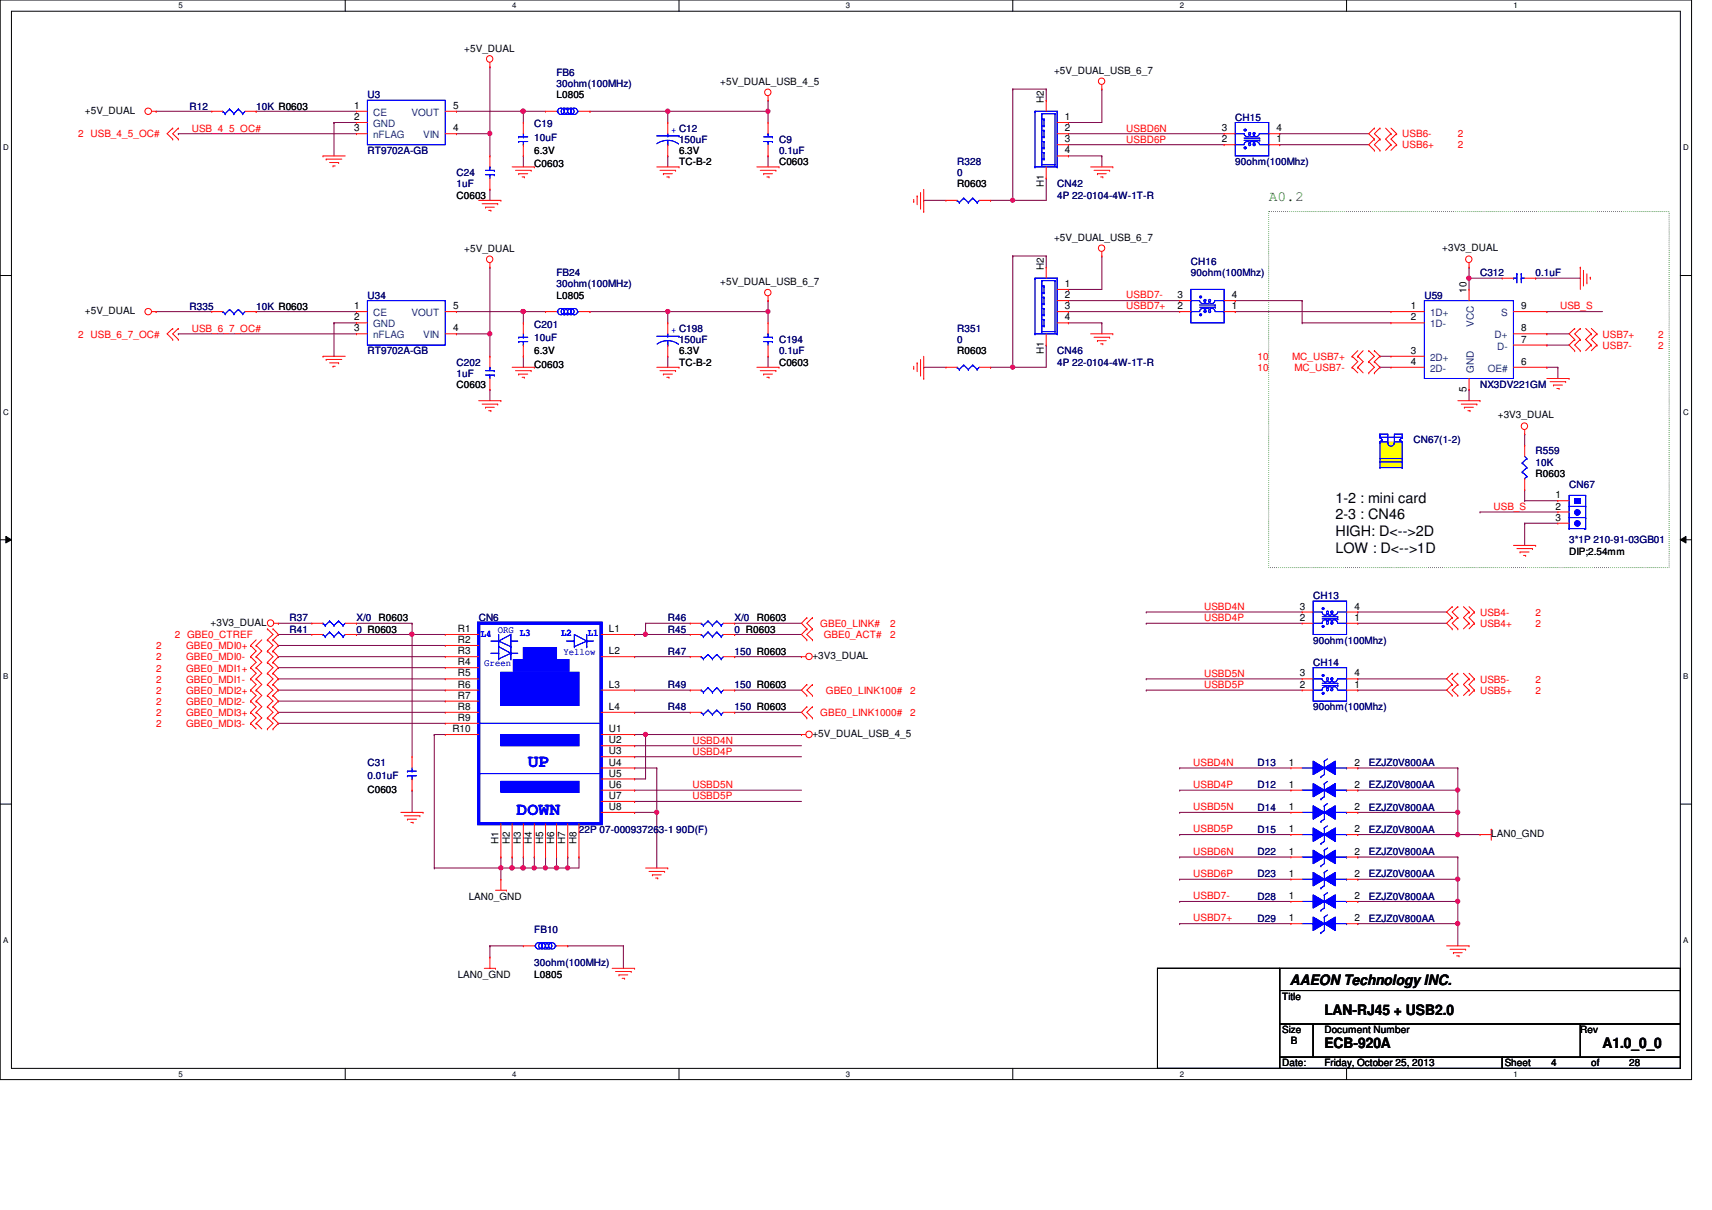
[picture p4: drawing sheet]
<svg xmlns="http://www.w3.org/2000/svg" width="297mm" height="210mm" viewBox="0 0 297 210" stroke-linecap="round" stroke-linejoin="round" font-family="sans-serif">
<defs><g id="words">
<g font-size="3" fill="#00f">
<text x="91.6" y="133.1">UP</text>
<text x="89.6" y="141.4">DOWN</text>
</g>
<text font-size="2.5" fill="#008000" x="220.1" y="34.8">A0.2</text>
<g font-size="2.5">
<text x="231.7" y="87.2">1-2 : mini card</text>
<text x="231.7" y="90.1">2-3 : CN46</text>
<text x="231.7" y="93">HIGH: D&lt;--&gt;2D</text>
<text x="231.7" y="95.9">LOW : D&lt;--&gt;1D</text>
<text x="223.8" y="170.8">AAEON Technology INC.</text>
<text x="229.8" y="176.1">LAN-RJ45 + USB2.0</text>
<text x="229.8" y="181.9">ECB-920A</text>
<text x="278" y="181.9">A1.0_0_0</text>
</g>
<g font-size="1.7">
<text x="80.6" y="9">+5V_DUAL</text>
<text x="96.6" y="17.1">L0805</text>
<text x="125" y="14.7">+5V_DUAL_USB_4_5</text>
<text x="181.1" y="17.9" transform="rotate(-90 181.1 17.9)">H2</text>
<text x="182.9" y="12.8">+5V_DUAL_USB_6_7</text>
<text x="14.7" y="19.8">+5V_DUAL</text>
<text x="61.4" y="22.8">3</text>
<text x="61.4" y="20.8">2</text>
<text x="61.4" y="18.9">1</text>
<text x="78.6" y="22.8">4</text>
<text x="78.6" y="18.9">5</text>
<text x="184.8" y="20.8">1</text>
<text x="184.8" y="22.8">2</text>
<text x="212" y="22.8">3</text>
<text x="221.5" y="22.8">4</text>
<text x="92.7" y="26.7">6.3V</text>
<text x="92.7" y="29">C0603</text>
<text x="117.8" y="28.7">TC-B-2</text>
<text x="117.8" y="26.7">6.3V</text>
<text x="135.2" y="28.7">C0603</text>
<text x="184.8" y="26.6">4</text>
<text x="184.8" y="24.7">3</text>
<text x="212" y="24.7">2</text>
<text x="221.5" y="24.7">1</text>
<text x="79.2" y="34.5">C0603</text>
<text x="166.1" y="32.5">R0603</text>
<text x="181.1" y="32.5" transform="rotate(-90 181.1 32.5)">H1</text>
<text x="182.9" y="41.8">+5V_DUAL_USB_6_7</text>
<text x="80.6" y="43.7">+5V_DUAL</text>
<text x="181.1" y="46.9" transform="rotate(-90 181.1 46.9)">H2</text>
<text x="250.2" y="43.5">+3V3_DUAL</text>
<text x="61.4" y="53.6">1</text>
<text x="78.6" y="53.6">5</text>
<text x="96.6" y="51.8">L0805</text>
<text x="125" y="49.5">+5V_DUAL_USB_6_7</text>
<text x="184.8" y="49.8">1</text>
<text x="184.8" y="53.6">3</text>
<text x="184.8" y="51.7">2</text>
<text x="204.3" y="53.6">2</text>
<text x="204.3" y="51.7">3</text>
<text x="213.7" y="51.7">4</text>
<text x="213.7" y="53.6">1</text>
<text x="244.8" y="53.6">1</text>
<text x="254.5" y="50.8" transform="rotate(-90 254.5 50.8)">10</text>
<text x="263.9" y="53.6">9</text>
<text x="14.7" y="54.5">+5V_DUAL</text>
<text x="61.4" y="57.5">3</text>
<text x="61.4" y="55.6">2</text>
<text x="78.6" y="57.5">4</text>
<text x="184.8" y="55.6">4</text>
<text x="244.8" y="55.6">2</text>
<text x="263.9" y="59.4">7</text>
<text x="263.9" y="57.5">8</text>
<text x="92.7" y="61.5">6.3V</text>
<text x="92.7" y="63.8">C0603</text>
<text x="117.8" y="63.4">TC-B-2</text>
<text x="117.8" y="61.5">6.3V</text>
<text x="135.2" y="63.4">C0603</text>
<text x="166.1" y="61.5">R0603</text>
<text x="181.1" y="61.5" transform="rotate(-90 181.1 61.5)">H1</text>
<text x="244.8" y="61.4">3</text>
<text x="244.8" y="63.3">4</text>
<text x="263.9" y="63.3">6</text>
<text x="79.2" y="67.3">C0603</text>
<text x="254.5" y="68" transform="rotate(-90 254.5 68)">5</text>
<text x="259.9" y="72.5">+3V3_DUAL</text>
<text x="266.4" y="82.7">R0603</text>
<text x="269.9" y="86.4">1</text>
<text x="269.9" y="88.4">2</text>
<text x="269.9" y="90.3">3</text>
<text x="272.2" y="96.2">DIP;2.54mm</text>
<text x="65.7" y="107.8">R0603</text>
<text x="131.3" y="107.8">R0603</text>
<text x="225.5" y="107.7">2</text>
<text x="225.5" y="105.7">3</text>
<text x="235" y="105.7">4</text>
<text x="235" y="107.7">1</text>
<text x="36.5" y="108.6">+3V3_DUAL</text>
<text x="79.5" y="109.6">R1</text>
<text x="79.5" y="111.5">R2</text>
<text x="79.5" y="113.5">R3</text>
<text x="105.7" y="109.6">L1</text>
<text x="105.7" y="113.5">L2</text>
<text x="79.5" y="115.4">R4</text>
<text x="79.5" y="117.3">R5</text>
<text x="79.5" y="119.3">R6</text>
<text x="105.7" y="119.3">L3</text>
<text x="141" y="114.3">+3V3_DUAL</text>
<text x="225.5" y="119.3">2</text>
<text x="225.5" y="117.3">3</text>
<text x="235" y="117.3">4</text>
<text x="235" y="119.3">1</text>
<text x="79.5" y="121.2">R7</text>
<text x="79.5" y="123.1">R8</text>
<text x="79.5" y="125.1">R9</text>
<text x="105.7" y="123.1">L4</text>
<text x="78.5" y="127">R10</text>
<text x="105.7" y="127">U1</text>
<text x="105.7" y="128.9">U2</text>
<text x="105.7" y="130.9">U3</text>
<text x="141" y="127.9">+5V_DUAL_USB_4_5</text>
<text x="63.8" y="137.5">C0603</text>
<text x="105.7" y="132.8">U4</text>
<text x="105.7" y="134.7">U5</text>
<text x="105.7" y="136.7">U6</text>
<text x="223.6" y="136.7">1</text>
<text x="223.6" y="132.8">1</text>
<text x="235" y="136.7">2</text>
<text x="235" y="132.8">2</text>
<text x="105.7" y="138.6">U7</text>
<text x="105.7" y="140.5">U8</text>
<text x="223.6" y="140.5">1</text>
<text x="235" y="140.5">2</text>
<text x="86.5" y="146.4" transform="rotate(-90 86.5 146.4)">H1</text>
<text x="88.4" y="146.4" transform="rotate(-90 88.4 146.4)">H2</text>
<text x="90.4" y="146.4" transform="rotate(-90 90.4 146.4)">H3</text>
<text x="92.3" y="146.4" transform="rotate(-90 92.3 146.4)">H4</text>
<text x="94.2" y="146.4" transform="rotate(-90 94.2 146.4)">H5</text>
<text x="96.1" y="146.4" transform="rotate(-90 96.1 146.4)">H6</text>
<text x="98.1" y="146.4" transform="rotate(-90 98.1 146.4)">H7</text>
<text x="100" y="146.4" transform="rotate(-90 100 146.4)">H8</text>
<text x="223.6" y="148.3">1</text>
<text x="223.6" y="144.4">1</text>
<text x="235" y="148.3">2</text>
<text x="235" y="144.4">2</text>
<text x="258.7" y="145.2">LAN0_GND</text>
<text x="223.6" y="156">1</text>
<text x="223.6" y="152.1">1</text>
<text x="235" y="156">2</text>
<text x="235" y="152.1">2</text>
<text x="81.3" y="156">LAN0_GND</text>
<text x="223.6" y="159.8">1</text>
<text x="235" y="159.8">2</text>
<text x="79.4" y="169.6">LAN0_GND</text>
<text x="92.7" y="169.6">L0805</text>
<text x="222.5" y="173.4">Title</text>
<text x="222.5" y="179.2">Size</text>
<text x="229.8" y="179.2">Document Number</text>
<text x="274.2" y="179.2">Rev</text>
<text x="222.5" y="185">Date:</text>
<text x="224" y="181.1">B</text>
<text x="229.8" y="185">Friday, October 25, 2013</text>
<text x="261.1" y="185">Sheet</text>
<text x="269.2" y="185">4</text>
<text x="276.1" y="185">of</text>
<text x="282.7" y="185">28</text>
</g>
<g font-size="1.7" fill="#000080">
<text x="63.8" y="17.1">U3</text>
<text x="96.6" y="13.2">FB6</text>
<text x="96.6" y="15.2">30ohm(100MHz)</text>
<text x="32.9" y="19">R12</text>
<text x="44.4" y="19">10K R0603</text>
<text x="92.7" y="22.1">C19</text>
<text x="214.3" y="20.9">CH15</text>
<text x="63.8" y="26.7">RT9702A-GB</text>
<text x="92.7" y="24.4">10uF</text>
<text x="117.8" y="24.8">150uF</text>
<text x="135.2" y="24.8">C9</text>
<text x="135.2" y="26.7">0.1uF</text>
<text x="166.1" y="28.7">R328</text>
<text x="214.3" y="28.7">90ohm(100Mhz)</text>
<text x="79.2" y="30.6">C24</text>
<text x="79.2" y="32.5">1uF</text>
<text x="166.1" y="30.6">0</text>
<text x="183.4" y="32.5">CN42</text>
<text x="183.4" y="34.5">4P 22-0104-4W-1T-R</text>
<text x="96.6" y="48">FB24</text>
<text x="206.6" y="46">CH16</text>
<text x="206.6" y="48">90ohm(100Mhz)</text>
<text x="256.8" y="48">C312</text>
<text x="266.4" y="48">0.1uF</text>
<text x="32.9" y="53.8">R335</text>
<text x="44.4" y="53.8">10K R0603</text>
<text x="63.8" y="51.8">U34</text>
<text x="96.6" y="49.9">30ohm(100MHz)</text>
<text x="247.1" y="51.8">U59</text>
<text x="92.7" y="56.9">C201</text>
<text x="92.7" y="59.1">10uF</text>
<text x="117.8" y="59.5">150uF</text>
<text x="135.2" y="59.5">C194</text>
<text x="166.1" y="57.6">R351</text>
<text x="166.1" y="59.5">0</text>
<text x="63.8" y="61.5">RT9702A-GB</text>
<text x="79.2" y="63.4">C202</text>
<text x="79.2" y="65.3">1uF</text>
<text x="135.2" y="61.5">0.1uF</text>
<text x="183.4" y="61.5">CN46</text>
<text x="183.4" y="63.4">4P 22-0104-4W-1T-R</text>
<text x="256.8" y="67.3">NX3DV221GM</text>
<text x="245.2" y="76.9">CN67(1-2)</text>
<text x="266.4" y="78.8">R559</text>
<text x="266.4" y="80.8">10K</text>
<text x="272.2" y="84.6">CN67</text>
<text x="272.2" y="94.3">3*1P 210-91-03GB01</text>
<text x="50.2" y="107.8">R37</text>
<text x="61.8" y="107.8">X/0</text>
<text x="83.1" y="107.8">CN6</text>
<text x="115.9" y="107.8">R46</text>
<text x="127.5" y="107.8">X/0</text>
<text x="227.8" y="103.9">CH13</text>
<text x="50.2" y="109.7">R41</text>
<text x="61.8" y="109.7">0 R0603</text>
<text x="115.9" y="113.6">R47</text>
<text x="115.9" y="109.7">R45</text>
<text x="127.5" y="113.6">150 R0603</text>
<text x="127.5" y="109.7">0 R0603</text>
<text x="227.8" y="111.7">90ohm(100Mhz)</text>
<text x="115.9" y="119.4">R49</text>
<text x="127.5" y="119.4">150 R0603</text>
<text x="227.8" y="115.5">CH14</text>
<text x="115.9" y="123.2">R48</text>
<text x="127.5" y="123.2">150 R0603</text>
<text x="227.8" y="123.2">90ohm(100Mhz)</text>
<text x="63.8" y="132.9">C31</text>
<text x="63.8" y="135.2">0.01uF</text>
<text x="218.2" y="136.7">D12</text>
<text x="218.2" y="132.9">D13</text>
<text x="237.5" y="136.7">EZJZ0V800AA</text>
<text x="237.5" y="132.9">EZJZ0V800AA</text>
<text x="218.2" y="140.6">D14</text>
<text x="237.5" y="140.6">EZJZ0V800AA</text>
<text x="100.5" y="144.5">22P 07-000937263-1 90D(F)</text>
<text x="218.2" y="148.3">D22</text>
<text x="218.2" y="144.5">D15</text>
<text x="237.5" y="148.3">EZJZ0V800AA</text>
<text x="237.5" y="144.5">EZJZ0V800AA</text>
<text x="218.2" y="152.2">D23</text>
<text x="237.5" y="152.2">EZJZ0V800AA</text>
<text x="92.7" y="161.8">FB10</text>
<text x="218.2" y="159.9">D29</text>
<text x="218.2" y="156">D28</text>
<text x="237.5" y="159.9">EZJZ0V800AA</text>
<text x="237.5" y="156">EZJZ0V800AA</text>
<text x="92.7" y="167.6">30ohm(100MHz)</text>
</g>
<g font-size="1.7" fill="#f00">
<text x="13.6" y="23.8">2 USB_4_5_OC#</text>
<text x="33.3" y="22.8">USB_4_5_OC#</text>
<text x="195.4" y="22.8">USBD6N</text>
<text x="243.3" y="23.8">USB6-</text>
<text x="252.9" y="23.8">2</text>
<text x="195.4" y="24.7">USBD6P</text>
<text x="243.3" y="25.7">USB6+</text>
<text x="252.9" y="25.7">2</text>
<text x="195.4" y="51.8">USBD7-</text>
<text x="195.4" y="53.7">USBD7+</text>
<text x="270.7" y="53.7">USB_S</text>
<text x="13.6" y="58.6">2 USB_6_7_OC#</text>
<text x="33.3" y="57.5">USB_6_7_OC#</text>
<text x="278" y="58.6">USB7+</text>
<text x="287.7" y="58.6">2</text>
<text x="218.2" y="62.4">10</text>
<text x="218.2" y="64.3">10</text>
<text x="224.2" y="62.4">MC_USB7+</text>
<text x="224.6" y="64.3">MC_USB7-</text>
<text x="278" y="60.5">USB7-</text>
<text x="287.7" y="60.5">2</text>
<text x="259.1" y="88.4">USB_S</text>
<text x="208.9" y="105.8">USBD4N</text>
<text x="208.9" y="107.7">USBD4P</text>
<text x="256.8" y="106.8">USB4-</text>
<text x="266.4" y="106.8">2</text>
<text x="27.1" y="112.6">2</text>
<text x="30.3" y="110.7">2 GBE0_CTREF</text>
<text x="32.3" y="112.6">GBE0_MDI0+</text>
<text x="142.3" y="108.8">GBE0_LINK#</text>
<text x="142.9" y="110.7">GBE0_ACT#</text>
<text x="154.5" y="108.8">2</text>
<text x="154.5" y="110.7">2</text>
<text x="256.8" y="108.8">USB4+</text>
<text x="266.4" y="108.8">2</text>
<text x="27.1" y="118.4">2</text>
<text x="27.1" y="116.5">2</text>
<text x="27.1" y="114.6">2</text>
<text x="32.3" y="118.4">GBE0_MDI1-</text>
<text x="32.3" y="116.5">GBE0_MDI1+</text>
<text x="32.3" y="114.6">GBE0_MDI0-</text>
<text x="208.9" y="117.4">USBD5N</text>
<text x="208.9" y="119.3">USBD5P</text>
<text x="256.8" y="118.4">USB5-</text>
<text x="266.4" y="118.4">2</text>
<text x="27.1" y="124.2">2</text>
<text x="27.1" y="122.3">2</text>
<text x="27.1" y="120.4">2</text>
<text x="32.3" y="124.2">GBE0_MDI3+</text>
<text x="32.3" y="122.3">GBE0_MDI2-</text>
<text x="32.3" y="120.4">GBE0_MDI2+</text>
<text x="142.3" y="124.2">GBE0_LINK1000#</text>
<text x="143.3" y="120.4">GBE0_LINK100#</text>
<text x="157.9" y="120.4">2</text>
<text x="157.9" y="124.2">2</text>
<text x="256.8" y="120.4">USB5+</text>
<text x="266.4" y="120.4">2</text>
<text x="27.1" y="126.2">2</text>
<text x="32.3" y="126.2">GBE0_MDI3-</text>
<text x="120.1" y="129">USBD4N</text>
<text x="120.1" y="130.9">USBD4P</text>
<text x="120.1" y="136.7">USBD5N</text>
<text x="207" y="132.8">USBD4N</text>
<text x="207" y="136.7">USBD4P</text>
<text x="120.1" y="138.6">USBD5P</text>
<text x="207" y="140.5">USBD5N</text>
<text x="207" y="148.3">USBD6N</text>
<text x="207" y="144.4">USBD5P</text>
<text x="207" y="152.1">USBD6P</text>
<text x="207" y="156">USBD7-</text>
<text x="207" y="159.9">USBD7+</text>
</g>
<g font-size="1.7" fill="#004080">
<text x="64.7" y="22.1">GND</text>
<text x="64.7" y="20.1">CE</text>
<text x="71.4" y="20.1">VOUT</text>
<text x="64.7" y="24">nFLAG</text>
<text x="73.4" y="24">VIN</text>
<text x="64.7" y="58.7">nFLAG</text>
<text x="64.7" y="56.8">GND</text>
<text x="64.7" y="54.9">CE</text>
<text x="71.4" y="54.9">VOUT</text>
<text x="73.4" y="58.7">VIN</text>
<text x="248.1" y="54.9">1D+</text>
<text x="248.1" y="56.8">1D-</text>
<text x="255.7" y="56.7" transform="rotate(-90 255.7 56.7)">VCC</text>
<text x="259.3" y="58.7">D+</text>
<text x="260.5" y="54.9">S</text>
<text x="248.1" y="62.6">2D+</text>
<text x="248.1" y="64.5">2D-</text>
<text x="255.7" y="64.7" transform="rotate(-90 255.7 64.7)">GND</text>
<text x="258.1" y="64.5">OE#</text>
<text x="259.8" y="60.7">D-</text>
</g>
<g font-size="1.7" fill="#00f">
<text x="116.5" y="23">+ C12</text>
<text x="116.5" y="57.8">+ C198</text>
<text x="83.4" y="110.6">L4</text>
<text x="86.4" y="109.7">ORG</text>
<text x="90.2" y="110.4">L3</text>
<text x="97.4" y="110.4">L2</text>
<text x="97.7" y="113.6">Yellow</text>
<text x="102" y="110.4">L1</text>
<text x="84" y="115.5">Green</text>
</g>
<g font-size="1.4">
<text x="30.9" y="1.4">5</text>
<text x="88.9" y="1.4">4</text>
<text x="146.8" y="1.4">3</text>
<text x="204.7" y="1.4">2</text>
<text x="262.6" y="1.4">1</text>
<text x=".5" y="26.1">D</text>
<text x="292.1" y="26.1">D</text>
<text x=".5" y="71.9">C</text>
<text x="292.1" y="71.9">C</text>
<text x=".5" y="117.8">B</text>
<text x="292.1" y="117.8">B</text>
<text x=".5" y="163.6">A</text>
<text x="292.1" y="163.6">A</text>
<text x="30.9" y="186.8">5</text>
<text x="88.9" y="186.8">4</text>
<text x="146.8" y="186.8">3</text>
<text x="204.7" y="186.8">2</text>
<text x="262.6" y="186.8">1</text>
</g>
</g></defs>
<path d="M0 0h293.5v187.3h-293.5zM2 1.9h289.5v183.4h-289.5z" fill="none" stroke="#000" stroke-width=".17"/>
<g fill="#fff">
<path d="M30.9 .2h.8v1.5h-.8z"/>
<path d="M30.9 185.5h.8v1.6h-.8z"/>
</g>
<path d="M59.9 0v1.9M59.9 185.3v2" fill="none" stroke="#000" stroke-width=".17"/>
<g fill="#fff">
<path d="M88.9 .2h.7v1.5h-.7z"/>
<path d="M88.9 185.5h.7v1.6h-.7z"/>
</g>
<path d="M117.8 0v1.9M117.8 185.3v2" fill="none" stroke="#000" stroke-width=".17"/>
<g fill="#fff">
<path d="M146.8 .2h.7v1.5h-.7z"/>
<path d="M146.8 185.5h.7v1.6h-.7z"/>
</g>
<path d="M175.7 0v1.9M175.7 185.3v2" fill="none" stroke="#000" stroke-width=".17"/>
<g fill="#fff">
<path d="M204.7 .2h.7v1.5h-.7z"/>
<path d="M204.7 185.5h.7v1.6h-.7z"/>
</g>
<path d="M233.6 0v1.9M233.6 185.3v2" fill="none" stroke="#000" stroke-width=".17"/>
<g fill="#fff">
<path d="M262.6 .2h.8v1.5h-.8z"/>
<path d="M262.6 185.5h.8v1.6h-.8z"/>
<path d="M.5 24.8h1v1.6h-1z"/>
<path d="M292.1 24.8h.9v1.6h-.9z"/>
<path d="M.5 70.7h1v1.5h-1z"/>
<path d="M292.1 70.7h.9v1.5h-.9z"/>
</g>
<path d="M0 47.8h2M291.5 47.8h2" fill="none" stroke="#000" stroke-width=".17"/>
<g fill="#fff">
<path d="M.5 116.5h.9v1.6h-.9z"/>
<path d="M292.1 116.5h.8v1.6h-.8z"/>
</g>
<path d="M0 93.6h2M1 93l1 .6-1 .6zM291.5 93.6l1-.6v1.2zM291.5 93.6h2" fill="none" stroke="#000" stroke-width=".17"/>
<path d="M1 93l1 .6-1 .6zM291.5 93.6l1-.6v1.2z" fill="#000"/>
<g fill="#fff">
<path d="M.5 162.4h.9v1.5h-.9z"/>
<path d="M292.1 162.4h.8v1.5h-.8z"/>
</g>
<path d="M0 139.5h2M291.5 139.5h2" fill="none" stroke="#000" stroke-width=".17"/>
<path d="M239.4 76.7h3.9v4.4h-3.9z" fill-rule="evenodd" fill="#ff0"/>
<path d="M239.4 76.7h3.9v4.4h-3.9z" fill="none" stroke="#ff0" stroke-width=".17"/>
<path d="M220.1 36.7h69.5v61.8h-69.5z" fill="none" stroke="#008000" stroke-width=".17" stroke-dasharray="0 .3"/>
<path d="M115.9 19.3h.1M115.9 19.3v2M115.9 19.3h17.4M133.3 19.3h.1M133.3 19.3v2M90.8 27.1h.1M90.8 27.1v1.9M115.9 27.1h.1M115.9 27.1v1.9M133.3 27.1h.1M133.3 27.1v1.9" fill="none" stroke="#800040" stroke-width=".17"/>
<circle cx="133.2" cy="19.3" r=".38" fill="#f0f"/>
<circle cx="133.2" cy="19.3" r=".38" fill="none" stroke="#f0f" stroke-width=".17"/>
<circle cx="115.9" cy="19.3" r=".38" fill="#f0f"/>
<circle cx="115.9" cy="19.3" r=".38" fill="none" stroke="#f0f" stroke-width=".17"/>
<path d="M90.8 19.3h.1M90.8 19.3v2M58 21.3h.1M58 21.3v5.8M58 21.3h3.8" fill="none" stroke="#800040" stroke-width=".17"/>
<circle cx="90.8" cy="19.3" r=".38" fill="#f0f"/>
<circle cx="90.8" cy="19.3" r=".38" fill="none" stroke="#f0f" stroke-width=".17"/>
<path d="M79.2 19.3h.1M79.2 19.3h15.5M90.8 19.3h.1" fill="none" stroke="#800040" stroke-width=".17"/>
<circle cx="90.8" cy="19.3" r=".38" fill="#f0f"/>
<circle cx="90.8" cy="19.3" r=".38" fill="none" stroke="#f0f" stroke-width=".17"/>
<g fill="none" stroke="#800040" stroke-width=".17">
<path d="M198.9 117.8h.1M198.9 119.7h.1M198.9 106.2h.1M198.9 108.1h.1M198.9 117.8h27M198.9 119.7h27M198.9 106.2h27M198.9 108.1h27M235.6 117.8h.1M235.6 119.7h.1M235.6 106.2h.1M235.6 108.1h.1"/>
<path d="M235.6 117.8h15.4M235.6 119.7h15.4M235.6 106.2h15.4M235.6 108.1h15.4M235.6 133.2h.1M235.6 137.1h.1M235.6 133.2h17.3M235.6 137.1h17.3M252.9 133.2h.1M252.9 137.1h.1M252.9 133.2v7.7h-17.3M235.6 140.9h.1"/>
</g>
<circle cx="252.9" cy="137" r=".37" fill="#f0f"/>
<circle cx="252.9" cy="137" r=".37" fill="none" stroke="#f0f" stroke-width=".17"/>
<path d="M235.6 144.8h.1M252.9 140.9h.1M252.9 140.9v3.9h-17.3" fill="none" stroke="#800040" stroke-width=".17"/>
<circle cx="252.9" cy="144.8" r=".38" fill="#f0f"/>
<circle cx="252.9" cy="144.8" r=".38" fill="none" stroke="#f0f" stroke-width=".17"/>
<circle cx="252.9" cy="140.9" r=".37" fill="#f0f"/>
<circle cx="252.9" cy="140.9" r=".37" fill="none" stroke="#f0f" stroke-width=".17"/>
<g fill="none" stroke="#800040" stroke-width=".17">
<path d="M85 11.6h.1M85 11.6v15.5M79.2 23.2h.1M79.2 23.2h5.8M85 23.2h.1M85 32.9h.1M85 32.9v1.9M86.9 150.6h.1M86.9 150.6v1.9M85 164.1h.1M85 164.1h5.8M85 164.1v1.9"/>
<path d="M98.5 164.1h.1M98.5 164.1h9.7M108.2 164.1h.1M108.2 164.1v3.9"/>
</g>
<circle cx="85" cy="23.2" r=".38" fill="#f0f"/>
<circle cx="85" cy="23.2" r=".38" fill="none" stroke="#f0f" stroke-width=".17"/>
<g fill="none" stroke="#800040" stroke-width=".17">
<path d="M27.1 19.3h.1M27.1 19.3h9.6M44.4 19.3h.1M44.4 19.3h17.4M30.9 23.2h.1M30.9 23.2h30.9M185.4 23.2h.1M185.4 25.1h.1M185.4 23.2h27M185.4 25.1h27M222 23.2h.1M222 25.1h.1"/>
<path d="M222 23.2h15.5M222 25.1h15.5M204.7 133.2h.1M204.7 137.1h.1M204.7 133.2h19.3M204.7 137.1h19.3M204.7 148.7h.1M204.7 152.5h.1M204.7 140.9h.1M204.7 144.8h.1M204.7 148.7h19.3M204.7 152.5h19.3"/>
<path d="M204.7 140.9h19.3M204.7 144.8h19.3M235.6 148.7h.1M235.6 152.5h.1M235.6 148.7h17.3M235.6 152.5h17.3"/>
</g>
<circle cx="252.9" cy="152.5" r=".37" fill="#f0f"/>
<circle cx="252.9" cy="152.5" r=".37" fill="none" stroke="#f0f" stroke-width=".17"/>
<path d="M115.9 54.1h.1M115.9 54.1h17.4M115.9 61.8h.1M115.9 61.8v1.9M133.3 61.8h.1M133.3 61.8v1.9M252.9 148.7h.1M252.9 148.7v3.8M252.9 160.2h.1M252.9 160.2v3.9" fill="none" stroke="#800040" stroke-width=".17"/>
<circle cx="133.2" cy="54" r=".37" fill="#f0f"/>
<circle cx="133.2" cy="54" r=".37" fill="none" stroke="#f0f" stroke-width=".17"/>
<circle cx="115.9" cy="54" r=".37" fill="#f0f"/>
<circle cx="115.9" cy="54" r=".37" fill="none" stroke="#f0f" stroke-width=".17"/>
<g fill="none" stroke="#800040" stroke-width=".17">
<path d="M58 56h.1M58 56v5.8M58 56h3.8M90.8 54.1h.1M90.8 54.1v1.9M102.4 54.1h.1M102.4 54.1h13.5M115.9 54.1h.1M115.9 54.1v1.9M133.3 54.1h.1M133.3 54.1v1.9M90.8 61.8h.1"/>
<path d="M90.8 61.8v1.9"/>
</g>
<circle cx="90.8" cy="54" r=".37" fill="#f0f"/>
<circle cx="90.8" cy="54" r=".37" fill="none" stroke="#f0f" stroke-width=".17"/>
<path d="M79.2 54.1h.1M79.2 54.1h15.5M90.8 54.1h.1" fill="none" stroke="#800040" stroke-width=".17"/>
<circle cx="90.8" cy="54" r=".37" fill="#f0f"/>
<circle cx="90.8" cy="54" r=".37" fill="none" stroke="#f0f" stroke-width=".17"/>
<path d="M27.1 54.1h.1M27.1 54.1h9.6M44.4 54.1h.1M44.4 54.1h17.4M79.2 57.9h.1M79.2 57.9h5.8M85 57.9h.1M85 46.4h.1M85 46.4v15.4M85 67.6h.1M85 67.6v1.9" fill="none" stroke="#800040" stroke-width=".17"/>
<circle cx="85" cy="57.9" r=".38" fill="#f0f"/>
<circle cx="85" cy="57.9" r=".38" fill="none" stroke="#f0f" stroke-width=".17"/>
<g fill="none" stroke="#800040" stroke-width=".17">
<path d="M30.9 57.9h.1M30.9 57.9h30.9M110.1 113.9h.1M110.1 113.9h9.7M112 108.1h.1M112 110.1h.1M112 108.1h7.8M112 110.1h7.8M112 108.1v2M127.5 108.1h.1M127.5 110.1h.1M127.5 113.9h.1"/>
<path d="M127.5 108.1h11.6M127.5 110.1h11.6M127.5 113.9h11.6"/>
</g>
<circle cx="112" cy="110" r=".38" fill="#f0f"/>
<circle cx="112" cy="110" r=".38" fill="none" stroke="#f0f" stroke-width=".17"/>
<path d="M110.1 110.1h.1M110.1 119.7h.1M110.1 110.1h1.9M110.1 119.7h9.7M127.5 119.7h.1M127.5 119.7h11.6M110.1 123.6h.1M110.1 123.6h9.7M127.5 123.6h.1M127.5 123.6h11.6M86.9 150.6h.1M86.9 150.6h2" fill="none" stroke="#800040" stroke-width=".17"/>
<circle cx="88.8" cy="150.6" r=".37" fill="#f0f"/>
<circle cx="88.8" cy="150.6" r=".37" fill="none" stroke="#f0f" stroke-width=".17"/>
<circle cx="86.9" cy="150.6" r=".37" fill="#f0f"/>
<circle cx="86.9" cy="150.6" r=".37" fill="none" stroke="#f0f" stroke-width=".17"/>
<path d="M88.9 148.7h.1M88.9 150.6h.1M88.9 148.7v1.9M88.9 150.6h1.9" fill="none" stroke="#800040" stroke-width=".17"/>
<circle cx="90.8" cy="150.6" r=".37" fill="#f0f"/>
<circle cx="90.8" cy="150.6" r=".37" fill="none" stroke="#f0f" stroke-width=".17"/>
<circle cx="88.8" cy="150.6" r=".37" fill="#f0f"/>
<circle cx="88.8" cy="150.6" r=".37" fill="none" stroke="#f0f" stroke-width=".17"/>
<path d="M90.8 148.7h.1M90.8 148.7v1.9M92.7 150.6h.1M92.7 148.7h.1M92.7 150.6h2M92.7 148.7v1.9" fill="none" stroke="#800040" stroke-width=".17"/>
<circle cx="92.7" cy="150.6" r=".37" fill="#f0f"/>
<circle cx="92.7" cy="150.6" r=".37" fill="none" stroke="#f0f" stroke-width=".17"/>
<path d="M94.7 148.7h.1M94.7 148.7v1.9" fill="none" stroke="#800040" stroke-width=".17"/>
<circle cx="94.6" cy="150.6" r=".37" fill="#f0f"/>
<circle cx="94.6" cy="150.6" r=".37" fill="none" stroke="#f0f" stroke-width=".17"/>
<path d="M96.6 150.6h.1M96.6 150.6h1.9" fill="none" stroke="#800040" stroke-width=".17"/>
<circle cx="98.5" cy="150.6" r=".37" fill="#f0f"/>
<circle cx="98.5" cy="150.6" r=".37" fill="none" stroke="#f0f" stroke-width=".17"/>
<path d="M96.6 148.7h.1M96.6 148.7v1.9" fill="none" stroke="#800040" stroke-width=".17"/>
<circle cx="96.6" cy="150.6" r=".37" fill="#f0f"/>
<circle cx="96.6" cy="150.6" r=".37" fill="none" stroke="#f0f" stroke-width=".17"/>
<path d="M98.5 148.7h.1M98.5 150.6h.1M98.5 148.7v1.9M100.5 148.7h.1M100.5 148.7v1.9h-2M110.1 140.9h.1M110.1 140.9h3.9M114 140.9h.1M114 140.9v9.7" fill="none" stroke="#800040" stroke-width=".17"/>
<circle cx="113.9" cy="140.9" r=".37" fill="#f0f"/>
<circle cx="113.9" cy="140.9" r=".37" fill="none" stroke="#f0f" stroke-width=".17"/>
<g fill="none" stroke="#800040" stroke-width=".17">
<path d="M102.4 19.3h.1M102.4 19.3h13.5M133.3 17.4h.1M133.3 17.4v1.9M110.1 133.2h.1M110.1 137.1h.1M110.1 139h.1M110.1 129.4h.1M110.1 131.3h.1M110.1 133.2h3.9M110.1 137.1h29M110.1 139h29"/>
<path d="M110.1 129.4h29M110.1 131.3h29M112 127.4h.1M112 127.4h27.1"/>
</g>
<circle cx="112" cy="127.4" r=".37" fill="#f0f"/>
<circle cx="112" cy="127.4" r=".37" fill="none" stroke="#f0f" stroke-width=".17"/>
<g fill="none" stroke="#800040" stroke-width=".17">
<path d="M48.3 117.8h.1M48.3 115.8h.1M48.3 112h.1M48.3 113.9h.1M48.3 119.7h.1M48.3 117.8h29M48.3 115.8h29M48.3 112h29M48.3 113.9h29M48.3 119.7h29M71.5 110.1h.1M71.5 110.1h5.8"/>
<path d="M48.3 121.6h.1M48.3 123.6h.1M48.3 125.5h.1M48.3 121.6h29M48.3 123.6h29M48.3 125.5h29M75.3 127.4h.1M75.3 127.4h2M75.3 127.4v23.2M110.1 135.1h.1M110.1 127.4h.1M110.1 127.4h1.9"/>
<path d="M112 127.4h.1M112 127.4v7.7h-1.9"/>
</g>
<circle cx="71.5" cy="110" r=".38" fill="#f0f"/>
<circle cx="71.5" cy="110" r=".38" fill="none" stroke="#f0f" stroke-width=".17"/>
<g fill="none" stroke="#800040" stroke-width=".17">
<path d="M48.3 110.1h.1M48.3 108.1h.1M48.3 110.1h5.8M48.3 108.1h5.8M61.8 108.1h.1M61.8 108.1h9.7M71.5 110.1h.1M71.5 110.1v21.2M71.5 137.1h.1M71.5 137.1v3.8M75.3 150.6h.1M86.9 148.7h.1"/>
<path d="M86.9 148.7v1.9h-11.6M90.8 150.6h.1M90.8 150.6h1.9"/>
</g>
<circle cx="90.8" cy="150.6" r=".37" fill="#f0f"/>
<circle cx="90.8" cy="150.6" r=".37" fill="none" stroke="#f0f" stroke-width=".17"/>
<g fill="none" stroke="#800040" stroke-width=".17">
<path d="M175.7 15.5h.1M175.7 15.5h5.8M175.7 15.5v19.3M191.2 15.5h.1M191.2 15.5v5.8h-5.8M185.4 21.3h.1M133.3 52.2h.1M133.3 52.2v1.9M61.8 110.1h.1M71.5 108.1h.1M71.5 108.1v2h-9.7M114 133.2h.1"/>
<path d="M114 133.2v7.7M94.7 150.6h.1M94.7 150.6h1.9"/>
</g>
<circle cx="175.7" cy="34.7" r=".37" fill="#f0f"/>
<circle cx="175.7" cy="34.7" r=".37" fill="none" stroke="#f0f" stroke-width=".17"/>
<g fill="none" stroke="#800040" stroke-width=".17">
<path d="M181.5 15.5h.1M181.5 15.5v1.9M160.3 34.8h.1M160.3 34.8h3.8M171.9 34.8h.1M175.7 34.8h.1M181.5 30.9h.1M181.5 30.9v3.9h-9.6M185.4 27.1h.1M185.4 27.1h5.8M191.2 27.1h.1M191.2 27.1v1.9"/>
<path d="M175.7 44.4h.1M175.7 44.4h5.8M175.7 44.4v19.3M181.5 44.4h.1M181.5 59.9h.1M181.5 44.4v2M181.5 59.9v3.8h-5.8M185.4 56h.1M185.4 50.2h.1M185.4 52.2h.1M185.4 54.1h.1M185.4 56h5.8"/>
<path d="M185.4 52.2h19.3M185.4 54.1h19.3M191.2 56h.1M191.2 44.4h.1M191.2 44.4v5.8h-5.8M191.2 56v1.9M160.3 63.7h.1M160.3 63.7h3.8M175.7 63.7h.1"/>
</g>
<circle cx="175.7" cy="63.7" r=".37" fill="#f0f"/>
<circle cx="175.7" cy="63.7" r=".37" fill="none" stroke="#f0f" stroke-width=".17"/>
<path d="M214.3 52.2h.1M214.3 54.1h.1M214.3 52.2h11.6M214.3 54.1h27M171.9 63.7h.1M171.9 63.7h3.8M235.6 156.4h.1M235.6 156.4h17.3" fill="none" stroke="#800040" stroke-width=".17"/>
<circle cx="252.9" cy="156.4" r=".37" fill="#f0f"/>
<circle cx="252.9" cy="156.4" r=".37" fill="none" stroke="#f0f" stroke-width=".17"/>
<path d="M235.6 160.2h.1M235.6 160.2h17.3" fill="none" stroke="#800040" stroke-width=".17"/>
<circle cx="252.9" cy="160.2" r=".37" fill="#f0f"/>
<circle cx="252.9" cy="160.2" r=".37" fill="none" stroke="#f0f" stroke-width=".17"/>
<g fill="none" stroke="#800040" stroke-width=".17">
<path d="M254.9 48.3h.1M254.9 48.3v1.9M254.9 48.3h5.7M268.4 57.9h.1M268.4 59.9h.1M268.4 57.9h3.8M268.4 59.9h3.8M254.9 67.6h.1M254.9 67.6v1.9M268.4 63.7h.1M268.4 63.7h1.9M270.3 63.7h.1"/>
<path d="M270.3 63.7v2M204.7 156.4h.1M204.7 156.4h19.3M252.9 152.5h.1M252.9 156.4h.1M252.9 144.8h.1M252.9 152.5v7.7M252.9 144.8h3.9M204.7 160.2h.1M204.7 160.2h19.3"/>
</g>
<circle cx="254.8" cy="48.3" r=".38" fill="#f0f"/>
<circle cx="254.8" cy="48.3" r=".38" fill="none" stroke="#f0f" stroke-width=".17"/>
<g fill="none" stroke="#800040" stroke-width=".17">
<path d="M225.9 52.2h.1M225.9 56h.1M225.9 52.2v3.8M225.9 56h15.4M254.9 46.4h.1M254.9 46.4v1.9M266.4 48.3h.1M266.4 48.3h7.8M268.4 54.1h.1M268.4 54.1h9.6M239.4 61.8h.1M239.4 63.7h.1"/>
<path d="M239.4 61.8h1.9M239.4 63.7h1.9M264.5 75.3h.1M264.5 75.3v1.9M256.8 88.8h.1M256.8 88.8h13.5M264.5 85h.1M264.5 86.9h.1M264.5 90.8h.1M264.5 85v1.9M264.5 90.8v3.8M264.5 86.9h5.8"/>
<path d="M264.5 90.8h5.8"/>
</g>
<g fill="none" stroke="#f00" stroke-width=".17">
<path d="M26.3 19.3h.8M27.1 19.3h.1M85 11.6h.1M85 10.8v.8M133.3 17.4h.1M133.3 16.6v.8M191.2 15.5h.1M191.2 14.7v.8M30 24.1h.1M30 22.2h.1M30 22.2l-1 1 1 .9M30.9 24.1h.1"/>
<path d="M30.9 22.2h.1M30.9 22.2l-.9 1 .9 .9M56 27.1h.1M56 27.1h3.9M56.6 27.6h.1M56.6 27.6h2.7M57.2 28.2h1.6M57.8 28.8h.1M57.8 28.8h.4M58.8 28.2h.1M83.1 34.8h3.8M83.6 35.3h2.8"/>
<path d="M84.2 35.9h.1M84.2 35.9h1.6M84.8 36.5h.4M85 32.9h.1M85 27.1h.1M85 27.1v1.9M85 30.9v2M85.2 36.5h.1M86.4 35.3h.1M86.9 34.8h.1M88.9 29h3.8M89.4 29.5h2.8"/>
<path d="M90 30.1h.1M90 30.1h1.6M90.6 30.7h.4M91 30.7h.1M92.2 29.5h.1M92.7 29h.1M114 29h3.8M114.5 29.5h2.7M115.1 30.1h.1M115.1 30.1h1.6M115.7 30.7h.4M116.1 30.7h.1"/>
<path d="M117.2 29.5h.1M117.8 29h.1M131.3 29h3.9M131.9 29.5h2.7M132.5 30.1h.1M132.5 30.1h1.5M133 30.7h.4M133.4 30.7h.1M134.6 29.5h.1M135.2 29h.1M158.5 35h.1M158.5 34.6v.4"/>
<path d="M159.1 34h.1M159.1 34v1.5M159.7 36.1h.1M159.7 33.4v2.7M160.3 36.7h.1M160.3 32.9v3.8M189.2 29h3.9M189.8 29.5h2.7M190.4 30.1h.1M190.4 30.1h1.5M191 30.7h.3M191.3 30.7h.1"/>
<path d="M192.5 29.5h.1M193.1 29h.1M238.5 22.2h.1M238.5 24.1h.1M238.5 26.1h.1M238.5 22.2l-1 1 1 .9M238.5 24.1l-1 1 1 1M239.4 24.1h.1M239.4 22.2h.1M239.4 26.1h.1M239.4 22.2l-.9 1 .9 .9M239.4 24.1l-.9 1 .9 1"/>
<path d="M240.4 22.2l.9 1M241.3 23.2h.1M241.3 25.1h.1M241.3 23.2l-.9 .9 .9 1M241.3 22.2l1 1M241.3 25.1l-.9 1M242.3 23.2h.1M242.3 25.1h.1M242.3 23.2l-1 .9 1 1M242.3 25.1l-1 1M26.3 54.1h.8M27.1 54.1h.1"/>
<path d="M30 58.9h.1M30 57h.1M30 57l-1 .9 1 1M30.9 58.9h.1M30.9 57h.1M30.9 57l-.9 .9 .9 1M85 46.4h.1M85 45.6v.8M133.3 52.2h.1M133.3 51.4v.8M189.2 57.9h3.9M189.8 58.5h2.7"/>
<path d="M190.4 59.1h.1M190.4 59.1h1.5M191 59.6h.3M191.2 44.4h.1M191.2 43.6v.8M191.3 59.6h.1M192.5 58.5h.1M193.1 57.9h.1M241.3 54.1h.1M241.3 56h.1M241.3 54.1h5.8M241.3 56h5.8"/>
<path d="M254.9 46.4h.1M254.9 50.2h.1M254.9 45.6v.8M254.9 50.2v2M262.6 54.1h5.8M262.6 57.9h5.8M262.6 59.9h5.8M268.4 59.9h.1M268.4 57.9h.1M268.4 54.1h.1M273.2 57h.1M273.2 58.9h.1"/>
<path d="M273.2 57l-1 .9 1 1M273.2 58.9l-1 1 1 .9M274.2 46.4h.1M274.2 58.9h.1M274.2 57h.1M274.2 46.4v3.8M274.2 57l-1 .9 1 1M274.2 58.9l-1 1 1 .9M274.7 46.9h.1M274.7 46.9v2.7M275.1 57l1 .9M275.3 49.1h.1"/>
<path d="M275.3 47.5v1.6M275.9 48.1h.1M275.9 48.1v.4M276.1 57.9h.1M276.1 59.9h.1M276.1 57.9l-1 1 1 1M276.1 57l1 .9M276.1 59.9l-1 .9M277.1 57.9h.1M277.1 59.9h.1M277.1 57.9l-1 1 1 1M277.1 59.9l-1 .9"/>
<path d="M56 61.8h.1M56 61.8h3.9M56.6 62.4h.1M56.6 62.4h2.7M57.2 62.9h1.6M57.8 63.5h.1M57.8 63.5h.4M58.8 62.9h.1M83.1 69.5h3.8M83.6 70.1h2.8M84.2 70.7h.1M84.2 70.7h1.6"/>
<path d="M84.8 71.2h.4M85.2 71.2h.1M86.4 70.1h.1M86.9 69.5h.1M88.9 63.7h3.8M89.4 64.3h2.8M90 64.9h.1M90 64.9h1.6M90.6 65.4h.4M91 65.4h.1M92.2 64.3h.1M92.7 63.7h.1"/>
<path d="M114 63.7h3.8M114.5 64.3h2.7M115.1 64.9h.1M115.1 64.9h1.6M115.7 65.4h.4M116.1 65.4h.1M117.2 64.3h.1M117.8 63.7h.1M131.3 63.7h3.9M131.9 64.3h2.7M132.5 64.9h.1M132.5 64.9h1.5"/>
<path d="M133 65.4h.4M133.4 65.4h.1M134.6 64.3h.1M135.2 63.7h.1M158.5 63.9h.1M158.5 63.5v.4M159.1 62.9h.1M159.1 62.9v1.6M159.7 65.1h.1M159.7 62.4v2.7M160.3 65.7h.1M160.3 61.8v3.9"/>
<path d="M234.6 61.8h.1M234.6 63.7h.1M234.6 61.8l1 .9-1 1M234.6 63.7l1 1M235.6 61.8h.1M235.6 63.7h.1M235.6 61.8l.9 .9-.9 1M235.6 60.8l-1 1M235.6 63.7l.9 1M236.5 60.8l-.9 1M237.5 62.7h.1M237.5 60.8h.1"/>
<path d="M237.5 64.7h.1M237.5 60.8l1 1-1 .9M237.5 62.7l1 1-1 1M238.5 60.8h.1M238.5 62.7h.1M238.5 64.7h.1M238.5 60.8l.9 1-.9 .9M238.5 62.7l.9 1-.9 1M241.3 61.8h.1M241.3 63.7h.1M241.3 63.7h5.8M241.3 61.8h5.8"/>
<path d="M252.9 69.5h3.9M253.5 70.1h2.7M254.1 70.7h.1M254.1 70.7h1.5M254.7 71.2h.4M254.9 67.6h.1M254.9 65.7v1.9M255.1 71.2h.1M256.2 70.1h.1M256.8 69.5h.1M262.6 63.7h5.8M264.5 75.3h.1"/>
<path d="M264.5 74.5v.8M268.4 63.7h.1M268.4 65.7h3.8M268.9 66.2h2.7M269.5 66.8h.1M269.5 66.8h1.6M270.1 67.4h.4M270.5 67.4h.1M271.6 66.2h.1M272.2 65.7h.1M273.2 60.8h.1M274.2 60.8h.1"/>
<path d="M262.6 94.6h3.8M263.2 95.2h2.7M263.7 95.8h.1M263.7 95.8h1.6M264.3 96.4h.4M264.7 96.4h.1M265.9 95.2h.1M266.4 94.6h.1M43.5 119.7h.1M43.5 117.8h.1M43.5 115.8h.1M43.5 113.9h.1"/>
<path d="M43.5 112h.1M43.5 119.7l.9 .9-.9 1M43.5 115.8l.9 1-.9 1M43.5 117.8l.9 .9-.9 1M43.5 113.9l.9 1-.9 .9M43.5 112l.9 .9-.9 1M44.4 119.7h.1M44.4 117.8h.1M44.4 115.8h.1M44.4 113.9h.1M44.4 112h.1M44.4 119.7l1 .9-1 1"/>
<path d="M44.4 117.8l1 .9-1 1M44.4 115.8l1 1-1 1M44.4 113.9l1 1-1 .9M44.4 112l1 .9-1 1M44.4 111l-.9 1M45.4 111l-1 1M46.4 118.7h.1M46.4 116.8h.1M46.4 114.9h.1M46.4 112.9h.1M46.4 111h.1M46.4 109.1h.1"/>
<path d="M46.4 118.7l1 1-1 .9M46.4 114.9l1 .9-1 1M46.4 116.8l1 1-1 .9M46.4 112.9l1 1-1 1M46.4 111l1 1-1 .9M46.4 109.1l1 1-1 .9M47.4 118.7h.1M47.4 116.8h.1M47.4 114.9h.1M47.4 112.9h.1M47.4 111h.1M47.4 109.1h.1"/>
<path d="M47.4 118.7l.9 1-.9 .9M47.4 116.8l.9 1-.9 .9M47.4 114.9l.9 .9-.9 1M47.4 112.9l.9 1-.9 1M47.4 109.1l.9 1-.9 .9M47.4 111l.9 1-.9 .9M47.5 108.1h.8M48.3 108.1h.1M139.1 113.9h.1M139.1 113.9h.7M140 107.1h.1M140 109.1h.1"/>
<path d="M140 111h.1M140 118.7h.1M140 107.1l-.9 1 .9 1M140 109.1l-.9 1 .9 .9M140 118.7l-.9 1 .9 .9M141 109.1h.1M141 107.1h.1M141 111h.1M141 118.7h.1M141 107.1l-1 1 1 1M141 109.1l-1 1 1 .9M141 118.7l-1 1 1 .9"/>
<path d="M252 105.2h.1M252 107.1h.1M252 109.1h.1M252 116.8h.1M252 118.7h.1M252 105.2l-1 1 1 .9M252 107.1l-1 1 1 1M252 116.8l-1 1 1 .9M252 118.7l-1 1 1 .9M252.9 107.1h.1M252.9 105.2h.1M252.9 109.1h.1"/>
<path d="M252.9 118.7h.1M252.9 116.8h.1M252.9 105.2l-.9 1 .9 .9M252.9 107.1l-.9 1 .9 1M252.9 116.8l-.9 1 .9 .9M252.9 118.7l-.9 1 .9 .9M253.9 105.2l1 1M253.9 116.8l1 1M254.9 106.2h.1M254.9 108.1h.1M254.9 117.8h.1M254.9 119.7h.1"/>
<path d="M254.9 106.2l-1 .9 1 1M254.9 105.2l.9 1M254.9 108.1l-1 1M254.9 117.8l-1 .9 1 1M254.9 116.8l.9 1M254.9 119.7l-1 .9M255.8 106.2h.1M255.8 108.1h.1M255.8 117.8h.1M255.8 119.7h.1M255.8 106.2l-.9 .9 .9 1M255.8 108.1l-.9 1"/>
<path d="M255.8 117.8l-.9 .9 .9 1M255.8 119.7l-.9 .9M43.5 125.5h.1M43.5 123.6h.1M43.5 121.6h.1M43.5 125.5l.9 .9M43.5 123.6l.9 .9-.9 1M43.5 121.6l.9 1-.9 1M44.4 125.5h.1M44.4 123.6h.1M44.4 121.6h.1M44.4 121.6l1 1-1 1"/>
<path d="M44.4 125.5l1 .9M44.4 123.6l1 .9-1 1M46.4 126.4h.1M46.4 124.5h.1M46.4 122.6h.1M46.4 120.6h.1M46.4 124.5l1 1-1 .9M46.4 122.6l1 1-1 .9M46.4 120.6l1 1-1 1M47.4 124.5h.1M47.4 126.4h.1M47.4 122.6h.1"/>
<path d="M47.4 120.6h.1M47.4 124.5l.9 1-.9 .9M47.4 122.6l.9 1-.9 .9M47.4 120.6l.9 1-.9 1M139.1 127.4h.1M139.1 127.4h.7M140 120.6h.1M140 122.6h.1M140 124.5h.1M140 122.6l-.9 1 .9 .9M141 120.6h.1M141 124.5h.1"/>
<path d="M141 122.6h.1M141 122.6l-1 1 1 .9M252 120.6h.1M252.9 120.6h.1M69.5 140.9h3.9M70.1 141.5h2.8M70.7 142.1h.1M70.7 142.1h1.6M71.3 142.7h.4M71.7 142.7h.1M72.9 141.5h.1M73.4 140.9h.1"/>
<path d="M86 154.4h1.9M86.9 152.5h.1M86.9 152.5v1.9M87.9 154.4h.1M112 150.6h3.9M112.6 151.2h2.7M113.2 151.8h.1M113.2 151.8h1.5M113.7 152.3h.4M114.1 152.3h.1M115.3 151.2h.1M115.9 150.6h.1"/>
<path d="M256.8 144.8h.1M256.8 144.8h1.9M258.7 143.8h.1M258.7 143.8v2M84 168h2M85 166h.1M85 166v2M86 168h.1M106.2 168h3.9M106.8 168.5h2.7M107.4 169.1h.1M107.4 169.1h1.5"/>
<path d="M107.9 169.7h.5M108.4 169.7h.1M109.5 168.5h.1M110.1 168h.1M251 164.1h3.9M251.6 164.7h2.7M252.2 165.3h.1M252.2 165.3h1.5M252.7 165.8h.4M253.1 165.8h.1M254.3 164.7h.1M254.9 164.1h.1"/>
<circle cx="25.7" cy="19.3" r=".56"/>
<circle cx="84.9" cy="10.2" r=".56"/>
<circle cx="133.2" cy="16" r=".56"/>
<circle cx="191.1" cy="14.1" r=".56"/>
<circle cx="25.7" cy="54.1" r=".56"/>
<circle cx="84.9" cy="45" r=".56"/>
<circle cx="133.2" cy="50.8" r=".56"/>
<circle cx="191.1" cy="43" r=".56"/>
<circle cx="254.8" cy="45" r=".56"/>
<circle cx="264.5" cy="73.9" r=".56"/>
<circle cx="46.9" cy="108.1" r=".56"/>
<circle cx="140.4" cy="113.9" r=".56"/>
<circle cx="140.4" cy="127.4" r=".56"/>
</g>
<path d="M200.8 168h21.2v17.3h-21.2zM222 168h69.5v3.8h-69.5zM222 171.8h69.5v5.8h-69.5zM222 177.6h5.8v5.8h-5.8zM227.8 177.6h46.4v5.8h-46.4zM274.2 177.6h17.3v5.8h-17.3zM222 183.4h38.6v1.9h-38.6zM260.6 183.4h30.9v1.9h-30.9z" fill="none" stroke="#000" stroke-width=".17"/>
<path d="M84.2 29.5h1.6M84.2 30.3h1.6M85 29h.1M85 30.3h.1M85 29v.5M85 30.3v.6M85.8 29.5h.1M85.8 30.3h.1M247.1 52.2h15.5v13.5h-15.5z" fill="none" stroke="#00f" stroke-width=".17"/>
<path d="M227.8 159.1l2 1.1-2 1.2z" fill="#00f"/>
<path d="M227.8 159.1l2 1.1-2 1.2zM229.8 159.1h.1M229.8 159.1v2.3M225.9 160.2h1.9M227.8 160.2h.1M231.7 160.2h1.9M233.6 160.2h.1" fill="none" stroke="#00f" stroke-width=".17"/>
<path d="M229.8 160.2l1.9-1.1v2.3z" fill="#00f"/>
<path d="M229.8 159.1h.1M230.3 158.7l-.5 .4M229.2 161.8h.1M229.8 160.2l1.9-1.1v2.3zM229.8 161.4l-.6 .4" fill="none" stroke="#00f" stroke-width=".17"/>
<path d="M227.8 159.1l2 1.1-2 1.2z" fill="#00f"/>
<path d="M227.8 159.1l2 1.1-2 1.2zM229.8 159.1h.1M229.8 159.1v2.3M225.9 160.2h1.9M227.8 160.2h.1M231.7 160.2h1.9M233.6 160.2h.1" fill="none" stroke="#00f" stroke-width=".17"/>
<path d="M229.8 160.2l1.9-1.1v2.3z" fill="#00f"/>
<g fill="none" stroke="#00f" stroke-width=".17">
<path d="M96.6 19.3h.2M96.8 19.3h.1M100.2 19.3h.1M100.2 19.3h.3M132.5 58.5h1.5M132.5 59.3h1.5M133.3 57.9h.1M133.3 59.3h.1M133.3 57.9v.6M133.3 59.3v.6M134 58.5h.1M134 59.3h.1"/>
<path d="M121.7 108.1h.1M121.7 119.7h.1M121.7 108.1l.3 .4M121.7 119.7l.3 .4M122 108.5h.1M122.8 107.7h.1M122.8 119.3h.1M122.8 107.7l-.8 .8M122.8 107.7l.8 .8M122.8 119.3l-.8 .8M122.8 119.3l.8 .8M123.6 108.5h.1"/>
<path d="M124.4 107.7h.1M124.4 119.3h.1M124.4 107.7l.7 .8M124.4 107.7l-.8 .8M124.4 119.3l.7 .8M124.4 119.3l-.8 .8M125.1 108.5h.1M125.5 108.1l-.4 .4M125.5 119.7l-.4 .4M122 120.1h.1M123.6 120.1h.1M125.1 120.1h.1"/>
<path d="M229.8 159.1h.1M230.3 158.7l-.5 .4M229.2 161.8h.1M229.8 160.2l1.9-1.1v2.3zM229.8 161.4l-.6 .4"/>
<circle cx="97.3" cy="19.3" r=".56"/>
<circle cx="97.9" cy="19.3" r=".56"/>
<circle cx="98.5" cy="19.3" r=".56"/>
<circle cx="99" cy="19.3" r=".56"/>
<circle cx="99.6" cy="19.3" r=".56"/>
</g>
<g fill="none" stroke="#f00" stroke-width=".17">
<path d="M94.7 19.3h.1M94.7 19.3h1.9M100.5 19.3h1.9M102.4 19.3h.1M133.3 56h.1M133.3 56v1.9M133.3 59.9v1.9M133.3 61.8h.1M119.8 108.1h.1M119.8 119.7h.1M119.8 108.1h1.9M119.8 119.7h1.9"/>
<path d="M125.5 108.1h2M125.5 119.7h2M127.5 108.1h.1M127.5 119.7h.1M224 160.2h.1M224 160.2h1.9M233.6 160.2h2M235.6 160.2h.1"/>
</g>
<path d="M227.8 155.2l2 1.2-2 1.1z" fill="#00f"/>
<path d="M225.9 156.4h1.9M227.8 155.2l2 1.2-2 1.1zM227.8 156.4h.1M229.8 155.2h.1M229.8 155.2v2.3M231.7 156.4h1.9M233.6 156.4h.1" fill="none" stroke="#00f" stroke-width=".17"/>
<path d="M229.8 156.4l1.9-1.2v2.3z" fill="#00f"/>
<path d="M229.2 157.9h.1M229.8 156.4l1.9-1.2v2.3zM229.8 155.2h.1M229.8 157.5l-.6 .4M230.3 154.9l-.5 .3" fill="none" stroke="#00f" stroke-width=".17"/>
<path d="M227.8 155.2l2 1.2-2 1.1z" fill="#00f"/>
<path d="M225.9 156.4h1.9M227.8 155.2l2 1.2-2 1.1zM227.8 156.4h.1M229.8 155.2h.1M229.8 155.2v2.3M231.7 156.4h1.9M233.6 156.4h.1" fill="none" stroke="#00f" stroke-width=".17"/>
<path d="M229.8 156.4l1.9-1.2v2.3z" fill="#00f"/>
<g fill="none" stroke="#00f" stroke-width=".17">
<path d="M38.6 54.1h.1M38.6 54.1l.5 .3M39.1 54.4h.1M39.8 53.7h.1M39.8 53.7l-.7 .7M39.8 53.7l.8 .7M40.6 54.4h.1M41.4 53.7h.1M41.4 53.7l.7 .7M41.4 53.7l-.8 .7M42.1 54.4h.1M42.5 54.1l-.4 .3"/>
<path d="M227.8 104.3h5.8v5.8h-5.8zM227.8 106.2h.1M227.8 108.1h.1M227.8 106.2h1.6a.53 .53 0 0 0 .6 .5 .53 .53 0 0 0 .4-.7h-.2a.53 .53 0 0 0 .5 .7 .53 .53 0 0 0 .5-.7h-.2a.56 .56 0 0 0 .4 .7 .56 .56 0 0 0 .7-.5M229.4 107.4h2.7M229.4 107h2.7M232.1 108.1a.56 .56 0 0 0-.7-.6 .56 .56 0 0 0-.4 .7h.2a.53 .53 0 0 0-.5-.7 .53 .53 0 0 0-.5 .7h.2a.53 .53 0 0 0-.4-.7 .53 .53 0 0 0-.6 .6h-1.6M232.1 107.4h.1M232.1 107h.1M232.1 106.2h1.5M232.1 108.1h1.5M233.6 108.1h.1"/>
<path d="M233.6 106.2h.1M229.2 157.9h.1M229.8 156.4l1.9-1.2v2.3zM229.8 155.2h.1M229.8 157.5l-.6 .4M230.3 154.9l-.5 .3"/>
</g>
<path d="M36.7 54.1h.1M36.7 54.1h1.9M42.5 54.1h1.9M44.4 54.1h.1M224 156.4h.1M224 156.4h1.9M233.6 156.4h2M235.6 156.4h.1" fill="none" stroke="#f00" stroke-width=".17"/>
<path d="M229.4 108.5h.3v.3h-.3z" fill-rule="evenodd" fill="#00f"/>
<path d="M229.4 108.5h.3v.3h-.3z" fill="none" stroke="#00f" stroke-width=".17"/>
<path d="M229.4 105.4h.3v.3h-.3z" fill-rule="evenodd" fill="#00f"/>
<g fill="none" stroke="#00f" stroke-width=".17">
<path d="M227.8 104.3h5.8v5.8h-5.8zM227.8 106.2h.1M227.8 108.1h.1M227.8 106.2h1.6a.53 .53 0 0 0 .6 .5 .53 .53 0 0 0 .4-.7h-.2a.53 .53 0 0 0 .5 .7 .53 .53 0 0 0 .5-.7h-.2a.56 .56 0 0 0 .4 .7 .56 .56 0 0 0 .7-.5M229.4 107.4h2.7M229.4 107h2.7M229.4 105.4h.3v.3h-.3zM232.1 108.1a.56 .56 0 0 0-.7-.6 .56 .56 0 0 0-.4 .7h.2a.53 .53 0 0 0-.5-.7 .53 .53 0 0 0-.5 .7h.2a.53 .53 0 0 0-.4-.7 .53 .53 0 0 0-.6 .6h-1.6M232.1 107.4h.1M232.1 107h.1M232.1 106.2h1.5M232.1 108.1h1.5"/>
<path d="M233.6 108.1h.1M233.6 106.2h.1"/>
</g>
<path d="M229.4 108.5h.3v.3h-.3z" fill-rule="evenodd" fill="#00f"/>
<path d="M229.4 108.5h.3v.3h-.3z" fill="none" stroke="#00f" stroke-width=".17"/>
<path d="M229.4 105.4h.3v.3h-.3z" fill-rule="evenodd" fill="#00f"/>
<path d="M229.4 105.4h.3v.3h-.3z" fill="none" stroke="#00f" stroke-width=".17"/>
<path d="M225.9 108.1h.1M225.9 106.2h.1M225.9 108.1h1.9M225.9 106.2h1.9M233.6 108.1h2M233.6 106.2h2M235.6 106.2h.1M235.6 108.1h.1" fill="none" stroke="#f00" stroke-width=".17"/>
<path d="M227.8 151.3l2 1.2-2 1.2z" fill="#00f"/>
<path d="M225.9 152.5h1.9M227.8 151.3l2 1.2-2 1.2zM227.8 152.5h.1M229.8 151.3h.1M229.8 151.3v2.4M231.7 152.5h1.9M233.6 152.5h.1" fill="none" stroke="#00f" stroke-width=".17"/>
<path d="M229.8 152.5l1.9-1.2v2.4z" fill="#00f"/>
<path d="M229.2 154.1h.1M229.8 152.5l1.9-1.2v2.4zM229.8 151.3h.1M229.8 153.7l-.6 .4M230.3 151l-.5 .3" fill="none" stroke="#00f" stroke-width=".17"/>
<path d="M227.8 151.3l2 1.2-2 1.2z" fill="#00f"/>
<path d="M225.9 152.5h1.9M227.8 151.3l2 1.2-2 1.2zM227.8 152.5h.1M229.8 151.3h.1M229.8 151.3v2.4M231.7 152.5h1.9M233.6 152.5h.1" fill="none" stroke="#00f" stroke-width=".17"/>
<path d="M229.8 152.5l1.9-1.2v2.4z" fill="#00f"/>
<g fill="none" stroke="#00f" stroke-width=".17">
<path d="M63.8 17.4h13.5v7.7h-13.5zM90 24.6h.1M90 23.7h.1M90 23.7h1.6M90 24.6h1.6M90.8 25.1h.1M90.8 23.7h.1M90.8 23.2v.5M90.8 24.6v.5M114 23.6h3.8M115.9 25.1h.1M115.9 23.6h.1"/>
<path d="M115.9 24.3l-.9 .1-1 .5M115.9 24.3l1.1 .3 .7 .4M115.9 23.2v.4M115.9 24.3v.8M117.8 23.6h.1M132.5 23.7h1.5M132.5 24.6h1.5M133.3 23.2h.1M133.3 24.6h.1M133.3 23.2v.5M133.3 24.6v.5M134 23.7h.1"/>
<path d="M134 24.6h.1M114 58.3h3.8M115.9 59.9h.1M115.9 58.3h.1M115.9 59.1l-.9 .1-1 .5M115.9 59.1l1.1 .2 .7 .4M115.9 57.9v.4M115.9 59.1v.8M117.8 58.3h.1M179.6 48.3h.1M179.6 57.9h.1M179.6 57.9h3.8"/>
<path d="M179.6 48.3h3.8M179.6 48.3v9.6M180.8 48.7h.1M180.8 57.5h.1M180.8 50.8h.1M180.8 52.7h.1M180.8 54.7h.1M180.8 56.6h.1M180.8 48.7h2.2M180.8 48.7v8.8M180.8 57.5h2.2M180.8 49.6h.3"/>
<path d="M180.8 50.8h.3M180.8 51.6h.3M180.8 52.7h.3M180.8 53.5h.3M180.8 54.7h.3M180.8 55.4h.3M180.8 56.6h.3M181.1 49.6h.1M181.1 50.8h.1M181.1 51.6h.1M181.1 52.7h.1M181.1 53.5h.1"/>
<path d="M181.1 54.7h.1M181.1 55.4h.1M181.1 56.6h.1M181.1 49.6v1.2M181.1 51.6v1.1M181.1 53.5v1.2M181.1 55.4v1.2M183 48.7h.1M183 57.5h.1M183 48.7v8.8M183.4 57.9h.1M183.4 48.3h.1"/>
<path d="M183.4 48.3v9.6M121.7 113.9h.1M121.7 113.9l.3 .4M122 114.3h.1M122.8 113.5h.1M122.8 113.5l-.8 .8M122.8 113.5l.8 .8M123.6 114.3h.1M124.4 113.5h.1M124.4 113.5l.7 .8M124.4 113.5l-.8 .8M125.1 114.3h.1"/>
<path d="M125.5 113.9l-.4 .4M229.2 154.1h.1M229.8 152.5l1.9-1.2v2.4zM229.8 151.3h.1M229.8 153.7l-.6 .4M230.3 151l-.5 .3"/>
</g>
<g fill="none" stroke="#f00" stroke-width=".17">
<path d="M61.8 19.3h.1M61.8 19.3h2M77.3 19.3h1.9M79.2 19.3h.1M61.8 23.2h.1M61.8 21.3h.1M61.8 23.2h2M61.8 21.3h2M77.3 23.2h1.9M79.2 23.2h.1M90.8 21.3h.1M90.8 27.1h.1"/>
<path d="M90.8 21.3v1.9M90.8 25.1v2M115.9 21.3h.1M115.9 27.1h.1M115.9 21.3v1.9M115.9 25.1v2M133.3 27.1h.1M133.3 21.3h.1M133.3 21.3v1.9M133.3 25.1v2M115.9 56h.1M115.9 56v1.9"/>
<path d="M115.9 59.9v1.9M181.5 59.9h.1M181.5 46.4h.1M181.5 46.4v1.9M181.5 57.9v2M183.4 56h2M183.4 50.2h2M183.4 54.1h2M183.4 52.2h2M185.4 56h.1M185.4 50.2h.1M185.4 54.1h.1"/>
<path d="M185.4 52.2h.1M115.9 61.8h.1M119.8 113.9h.1M119.8 113.9h1.9M125.5 113.9h2M127.5 113.9h.1M224 152.5h.1M224 152.5h1.9M233.6 152.5h2M235.6 152.5h.1"/>
</g>
<path d="M227.8 147.5l2 1.2-2 1.1z" fill="#00f"/>
<path d="M225.9 148.7h1.9M227.8 147.5l2 1.2-2 1.1zM227.8 148.7h.1M229.8 147.5h.1M229.8 147.5v2.3M231.7 148.7h1.9M233.6 148.7h.1" fill="none" stroke="#00f" stroke-width=".17"/>
<path d="M229.8 148.7l1.9-1.2v2.3z" fill="#00f"/>
<path d="M229.2 150.2h.1M229.8 148.7l1.9-1.2v2.3zM229.8 147.5h.1M229.8 149.8l-.6 .4M230.3 147.1l-.5 .4" fill="none" stroke="#00f" stroke-width=".17"/>
<path d="M227.8 147.5l2 1.2-2 1.1z" fill="#00f"/>
<path d="M225.9 148.7h1.9M227.8 147.5l2 1.2-2 1.1zM227.8 148.7h.1M229.8 147.5h.1M229.8 147.5v2.3M231.7 148.7h1.9M233.6 148.7h.1" fill="none" stroke="#00f" stroke-width=".17"/>
<path d="M229.8 148.7l1.9-1.2v2.3z" fill="#00f"/>
<g fill="none" stroke="#00f" stroke-width=".17">
<path d="M90 59.3h.1M90 58.5h.1M90 59.3h1.6M90 58.5h1.6M90.8 59.9h.1M90.8 58.5h.1M90.8 57.9v.6M90.8 59.3v.6M229.2 150.2h.1M229.8 148.7l1.9-1.2v2.3zM229.8 147.5h.1M229.8 149.8l-.6 .4"/>
<path d="M230.3 147.1l-.5 .4"/>
</g>
<path d="M90.8 56h.1M90.8 56v1.9M90.8 59.9v1.9M90.8 61.8h.1M224 148.7h.1M224 148.7h1.9M233.6 148.7h2M235.6 148.7h.1" fill="none" stroke="#f00" stroke-width=".17"/>
<path d="M227.8 143.6l2 1.2-2 1.2z" fill="#00f"/>
<path d="M225.9 144.8h1.9M227.8 143.6l2 1.2-2 1.2zM227.8 144.8h.1M229.8 143.6h.1M229.8 143.6v2.4M231.7 144.8h1.9M233.6 144.8h.1" fill="none" stroke="#00f" stroke-width=".17"/>
<path d="M229.8 144.8l1.9-1.2v2.4z" fill="#00f"/>
<path d="M229.2 146.3h.1M229.8 144.8l1.9-1.2v2.4zM229.8 143.6h.1M229.8 146l-.6 .3M230.3 143.3l-.5 .3" fill="none" stroke="#00f" stroke-width=".17"/>
<path d="M227.8 143.6l2 1.2-2 1.2z" fill="#00f"/>
<path d="M225.9 144.8h1.9M227.8 143.6l2 1.2-2 1.2zM227.8 144.8h.1M229.8 143.6h.1M229.8 143.6v2.4M231.7 144.8h1.9M233.6 144.8h.1" fill="none" stroke="#00f" stroke-width=".17"/>
<path d="M229.8 144.8l1.9-1.2v2.4z" fill="#00f"/>
<g fill="none" stroke="#00f" stroke-width=".17">
<path d="M38.6 19.3h.1M38.6 19.3l.5 .4M39.1 19.7h.1M39.8 18.9h.1M39.8 18.9l-.7 .8M39.8 18.9l.8 .8M40.6 19.7h.1M41.4 18.9h.1M41.4 18.9l.7 .8M41.4 18.9l-.8 .8M42.1 19.7h.1M42.5 19.3l-.4 .4"/>
<path d="M96.6 54.1h.2M96.8 54.1h.1M100.2 54.1h.1M100.2 54.1h.3M229.2 146.3h.1M229.8 144.8l1.9-1.2v2.4zM229.8 143.6h.1M229.8 146l-.6 .3M230.3 143.3l-.5 .3"/>
<circle cx="97.3" cy="54.1" r=".56"/>
<circle cx="97.9" cy="54.1" r=".56"/>
<circle cx="98.5" cy="54.1" r=".56"/>
<circle cx="99" cy="54.1" r=".56"/>
<circle cx="99.6" cy="54.1" r=".56"/>
</g>
<path d="M36.7 19.3h.1M36.7 19.3h1.9M42.5 19.3h1.9M44.4 19.3h.1M94.7 54.1h.1M94.7 54.1h1.9M100.5 54.1h1.9M102.4 54.1h.1M224 144.8h.1M224 144.8h1.9M233.6 144.8h2M235.6 144.8h.1" fill="none" stroke="#f00" stroke-width=".17"/>
<path d="M227.8 139.8l2 1.1-2 1.2z" fill="#00f"/>
<path d="M227.8 139.8l2 1.1-2 1.2zM229.8 139.8h.1M229.8 139.8v2.3M225.9 140.9h1.9M227.8 140.9h.1M231.7 140.9h1.9M233.6 140.9h.1" fill="none" stroke="#00f" stroke-width=".17"/>
<path d="M229.8 140.9l1.9-1.1v2.3z" fill="#00f"/>
<path d="M229.8 139.8h.1M230.3 139.4l-.5 .4M229.2 142.5h.1M229.8 140.9l1.9-1.1v2.3zM229.8 142.1l-.6 .4" fill="none" stroke="#00f" stroke-width=".17"/>
<path d="M227.8 139.8l2 1.1-2 1.2z" fill="#00f"/>
<path d="M227.8 139.8l2 1.1-2 1.2zM229.8 139.8h.1M229.8 139.8v2.3M225.9 140.9h1.9M227.8 140.9h.1M231.7 140.9h1.9M233.6 140.9h.1" fill="none" stroke="#00f" stroke-width=".17"/>
<path d="M229.8 140.9l1.9-1.1v2.3z" fill="#00f"/>
<g fill="none" stroke="#00f" stroke-width=".17">
<path d="M179.6 19.3h.1M179.6 19.3h3.8M179.6 19.3v9.7M180.8 19.7h.1M180.8 19.7h2.2M180.8 19.7v8.9M183 19.7h.1M183 19.7v8.9M183.4 19.3h.1M183.4 19.3v9.7M179.6 29h.1M179.6 29h3.8"/>
<path d="M180.8 28.6h.1M180.8 21.8h.1M180.8 23.7h.1M180.8 25.7h.1M180.8 27.6h.1M180.8 28.6h2.2M180.8 20.7h.3M180.8 21.8h.3M180.8 22.6h.3M180.8 23.7h.3M180.8 24.6h.3M180.8 25.7h.3"/>
<path d="M180.8 26.5h.3M180.8 27.6h.3M181.1 20.7h.1M181.1 21.8h.1M181.1 22.6h.1M181.1 23.7h.1M181.1 24.6h.1M181.1 25.7h.1M181.1 26.5h.1M181.1 27.6h.1M181.1 20.7v1.1M181.1 22.6v1.1"/>
<path d="M181.1 24.6v1.1M181.1 26.5v1.1M183 28.6h.1M183.4 29h.1M56 110.1h.1M56 110.1l.4 .3M56.4 110.4h.1M57.2 109.6h.1M57.2 109.6l-.8 .8M57.2 109.6l.8 .8M58 110.4h.1M58.8 109.6h.1"/>
<path d="M58.8 109.6l.7 .8M58.8 109.6l-.8 .8M59.5 110.4h.1M59.9 110.1l-.4 .3M121.7 123.6h.1M121.7 123.6l.3 .4M122 124h.1M122.8 123.2h.1M122.8 123.2l-.8 .8M122.8 123.2l.8 .8M123.6 124h.1M124.4 123.2h.1"/>
<path d="M124.4 123.2l.7 .8M124.4 123.2l-.8 .8M125.1 124h.1M125.5 123.6l-.4 .4M229.8 139.8h.1M230.3 139.4l-.5 .4M229.2 142.5h.1M229.8 140.9l1.9-1.1v2.3zM229.8 142.1l-.6 .4M92.7 164.1h.2M92.9 164.1h.1M96.4 164.1h.1"/>
<path d="M96.4 164.1h.2"/>
<circle cx="93.5" cy="164.1" r=".56"/>
<circle cx="94" cy="164.1" r=".56"/>
<circle cx="94.6" cy="164.1" r=".56"/>
<circle cx="95.2" cy="164.1" r=".56"/>
<circle cx="95.8" cy="164.1" r=".56"/>
</g>
<g fill="none" stroke="#f00" stroke-width=".17">
<path d="M181.5 17.4h.1M181.5 17.4v1.9M181.5 30.9h.1M181.5 29v1.9M183.4 27.1h2M183.4 21.3h2M183.4 25.1h2M183.4 23.2h2M185.4 27.1h.1M185.4 21.3h.1M185.4 25.1h.1M185.4 23.2h.1"/>
<path d="M54.1 110.1h.1M54.1 110.1h1.9M59.9 110.1h1.9M61.8 110.1h.1M119.8 123.6h.1M119.8 123.6h1.9M125.5 123.6h2M127.5 123.6h.1M224 140.9h.1M224 140.9h1.9M233.6 140.9h2M235.6 140.9h.1"/>
<path d="M90.8 164.1h.1M90.8 164.1h1.9M96.6 164.1h1.9M98.5 164.1h.1"/>
</g>
<path d="M227.8 135.9l2 1.2-2 1.1z" fill="#00f"/>
<path d="M225.9 137.1h1.9M227.8 135.9l2 1.2-2 1.1zM227.8 137.1h.1M229.8 135.9h.1M229.8 135.9v2.3M231.7 137.1h1.9M233.6 137.1h.1" fill="none" stroke="#00f" stroke-width=".17"/>
<path d="M229.8 137.1l1.9-1.2v2.3z" fill="#00f"/>
<path d="M229.2 138.6h.1M229.8 137.1l1.9-1.2v2.3zM229.8 135.9h.1M229.8 138.2l-.6 .4M230.3 135.6l-.5 .3" fill="none" stroke="#00f" stroke-width=".17"/>
<path d="M227.8 135.9l2 1.2-2 1.1z" fill="#00f"/>
<path d="M225.9 137.1h1.9M227.8 135.9l2 1.2-2 1.1zM227.8 137.1h.1M229.8 135.9h.1M229.8 135.9v2.3M231.7 137.1h1.9M233.6 137.1h.1" fill="none" stroke="#00f" stroke-width=".17"/>
<path d="M229.8 137.1l1.9-1.2v2.3z" fill="#00f"/>
<g fill="none" stroke="#00f" stroke-width=".17">
<path d="M214.3 21.3h5.8v5.8h-5.8zM214.3 25.1h1.6a.55 .55 0 0 1 .6-.5 .55 .55 0 0 1 .4 .6h-.2a.52 .52 0 0 1 .5-.6 .52 .52 0 0 1 .5 .6h-.2l-.1-.1a.55 .55 0 0 1 .6-.5 .55 .55 0 0 1 .5 .5M214.3 23.2h.1M214.3 25.1h.1M215.9 24.3h2.7M215.9 24h2.7M218.5 23.2a.52 .52 0 0 1-.6 .5 .52 .52 0 0 1-.4-.7h.2a.53 .53 0 0 1-.4 .7 .53 .53 0 0 1-.6-.5v-.2h.2a.55 .55 0 0 1-.4 .7 .55 .55 0 0 1-.6-.5h-1.6M218.6 24.3h.1M218.6 24h.1M218.6 23.2h1.5M218.6 25.1h1.5M220.1 25.1h.1"/>
<path d="M220.1 23.2h.1M229.2 138.6h.1M229.8 137.1l1.9-1.2v2.3zM229.8 135.9h.1M229.8 138.2l-.6 .4M230.3 135.6l-.5 .3"/>
</g>
<path d="M224 137.1h.1M224 137.1h1.9M233.6 137.1h2M235.6 137.1h.1" fill="none" stroke="#f00" stroke-width=".17"/>
<path d="M215.9 25.5h.3v.3h-.3z" fill-rule="evenodd" fill="#00f"/>
<path d="M215.9 25.5h.3v.3h-.3z" fill="none" stroke="#00f" stroke-width=".17"/>
<path d="M215.9 22.4h.3v.3h-.3z" fill-rule="evenodd" fill="#00f"/>
<g fill="none" stroke="#00f" stroke-width=".17">
<path d="M214.3 21.3h5.8v5.8h-5.8zM214.3 25.1h1.6a.55 .55 0 0 1 .6-.5 .55 .55 0 0 1 .4 .6h-.2a.52 .52 0 0 1 .5-.6 .52 .52 0 0 1 .5 .6h-.2l-.1-.1a.55 .55 0 0 1 .6-.5 .55 .55 0 0 1 .5 .5M214.3 23.2h.1M214.3 25.1h.1M215.9 24.3h2.7M215.9 24h2.7M215.9 22.4h.3v.3h-.3zM218.5 23.2a.52 .52 0 0 1-.6 .5 .52 .52 0 0 1-.4-.7h.2a.53 .53 0 0 1-.4 .7 .53 .53 0 0 1-.6-.5v-.2h.2a.55 .55 0 0 1-.4 .7 .55 .55 0 0 1-.6-.5h-1.6M218.6 24.3h.1M218.6 24h.1M218.6 23.2h1.5M218.6 25.1h1.5"/>
<path d="M220.1 25.1h.1M220.1 23.2h.1"/>
</g>
<path d="M215.9 25.5h.3v.3h-.3z" fill-rule="evenodd" fill="#00f"/>
<path d="M215.9 25.5h.3v.3h-.3z" fill="none" stroke="#00f" stroke-width=".17"/>
<path d="M215.9 22.4h.3v.3h-.3z" fill-rule="evenodd" fill="#00f"/>
<g fill="none" stroke="#00f" stroke-width=".17">
<path d="M215.9 22.4h.3v.3h-.3zM206.6 50.2h5.8v5.8h-5.8zM206.6 54.1h1.5a.53 .53 0 0 1 .6-.6 .53 .53 0 0 1 .5 .7h-.3a.54 .54 0 0 1 .6-.7 .54 .54 0 0 1 .5 .7h-.2l-.1-.1a.55 .55 0 0 1 .6-.6 .55 .55 0 0 1 .5 .6M206.6 52.2h.1M206.6 54.1h.1M208.1 53.3h2.8M208.1 52.9h2.8M210.8 52.1a.52 .52 0 0 1-.6 .6 .52 .52 0 0 1-.4-.7h.2a.55 .55 0 0 1-.5 .7 .55 .55 0 0 1-.6-.6v-.1h.3a.53 .53 0 0 1-.4 .6 .53 .53 0 0 1-.7-.4h-1.5M210.9 53.3h.1M210.9 52.9h.1M210.9 52.2h1.5M210.9 54.1h1.5"/>
<path d="M212.4 54.1h.1M212.4 52.2h.1M166.1 63.7h.1M166.1 63.7l.4 .4M166.5 64.1h.1M167.2 63.3h.1M167.2 63.3l-.7 .8M167.2 63.3l.8 .8M168 64.1h.1M168.8 63.3h.1M168.8 63.3l.7 .8M168.8 63.3l-.8 .8"/>
<path d="M169.5 64.1h.1M169.9 63.7l-.4 .4M70.7 134.6h.1M70.7 133.8h.1M70.7 134.6h1.6M70.7 133.8h1.6M71.5 135.1h.1M71.5 133.8h.1M71.5 133.2v.6M71.5 134.6v.5"/>
</g>
<g fill="none" stroke="#f00" stroke-width=".17">
<path d="M212.4 25.1h.1M212.4 23.2h.1M212.4 25.1h1.9M212.4 23.2h1.9M220.1 25.1h1.9M220.1 23.2h1.9M222 23.2h.1M222 25.1h.1M164.1 63.7h.1M164.1 63.7h2M169.9 63.7h2M171.9 63.7h.1"/>
<path d="M71.5 131.3h.1M71.5 137.1h.1M71.5 131.3v1.9M71.5 135.1v2"/>
</g>
<path d="M208.2 54.5h.2v.2h-.2z" fill-rule="evenodd" fill="#00f"/>
<path d="M208.2 54.5h.2v.2h-.2z" fill="none" stroke="#00f" stroke-width=".17"/>
<path d="M208.2 51.4h.2v.2h-.2z" fill-rule="evenodd" fill="#00f"/>
<g fill="none" stroke="#00f" stroke-width=".17">
<path d="M206.6 50.2h5.8v5.8h-5.8zM206.6 54.1h1.5a.53 .53 0 0 1 .6-.6 .53 .53 0 0 1 .5 .7h-.3a.54 .54 0 0 1 .6-.7 .54 .54 0 0 1 .5 .7h-.2l-.1-.1a.55 .55 0 0 1 .6-.6 .55 .55 0 0 1 .5 .6M206.6 52.2h.1M206.6 54.1h.1M208.1 53.3h2.8M208.1 52.9h2.8M208.2 51.4h.2v.2h-.2zM210.8 52.1a.52 .52 0 0 1-.6 .6 .52 .52 0 0 1-.4-.7h.2a.55 .55 0 0 1-.5 .7 .55 .55 0 0 1-.6-.6v-.1h.3a.53 .53 0 0 1-.4 .6 .53 .53 0 0 1-.7-.4h-1.5M210.9 53.3h.1M210.9 52.9h.1M210.9 52.2h1.5M210.9 54.1h1.5"/>
<path d="M212.4 54.1h.1M212.4 52.2h.1"/>
</g>
<path d="M208.2 54.5h.2v.2h-.2z" fill-rule="evenodd" fill="#00f"/>
<path d="M208.2 54.5h.2v.2h-.2z" fill="none" stroke="#00f" stroke-width=".17"/>
<path d="M208.2 51.4h.2v.2h-.2z" fill-rule="evenodd" fill="#00f"/>
<g fill="none" stroke="#00f" stroke-width=".17">
<path d="M208.2 51.4h.2v.2h-.2zM84.2 64.3h1.6M84.2 65.1h1.6M85 63.7h.1M85 65.1h.1M85 63.7v.6M85 65.1v.6M85.8 64.3h.1M85.8 65.1h.1M272.2 91.7h.1M275.1 85.9h.1M275.1 91.7h.1"/>
<path d="M275.1 85.9h-2.9v5.8M275.1 85.9v5.8"/>
</g>
<path d="M204.7 54.1h.1M204.7 52.2h.1M204.7 54.1h1.9M204.7 52.2h1.9M212.4 54.1h1.9M212.4 52.2h1.9M214.3 52.2h.1M214.3 54.1h.1M85 67.6h.1M85 61.8h.1M85 61.8v1.9M85 65.7v1.9" fill="none" stroke="#f00" stroke-width=".17"/>
<circle cx="273.7" cy="88.9" r=".47" fill="#00f"/>
<g fill="none" stroke="#00f" stroke-width=".17">
<path d="M272.2 87.8h2.9M272.2 89.8h2.9M275.1 87.8h.1M275.1 89.8h.1"/>
<circle cx="273.7" cy="88.9" r=".47"/>
</g>
<circle cx="273.7" cy="90.8" r=".47" fill="#00f"/>
<g fill="none" stroke="#00f" stroke-width=".17">
<path d="M272.2 91.7h2.9M275 91.7h.1"/>
<circle cx="273.7" cy="90.8" r=".47"/>
</g>
<path d="M273.2 86.5h1v.8h-1z" fill-rule="evenodd" fill="#00f"/>
<path d="M272.2 91.7h.1M273.2 86.5h1v.8h-1zM275.1 85.9h.1M275.1 91.7h.1M275.1 85.9h-2.9v5.8M275.1 85.9v5.8" fill="none" stroke="#00f" stroke-width=".17"/>
<circle cx="273.7" cy="88.9" r=".47" fill="#00f"/>
<g fill="none" stroke="#00f" stroke-width=".17">
<path d="M272.2 87.8h2.9M272.2 89.8h2.9M275.1 87.8h.1M275.1 89.8h.1"/>
<circle cx="273.7" cy="88.9" r=".47"/>
</g>
<circle cx="273.7" cy="90.8" r=".47" fill="#00f"/>
<g fill="none" stroke="#00f" stroke-width=".17">
<path d="M272.2 91.7h2.9M275 91.7h.1"/>
<circle cx="273.7" cy="90.8" r=".47"/>
</g>
<path d="M273.2 86.5h1v.8h-1z" fill-rule="evenodd" fill="#00f"/>
<g fill="none" stroke="#00f" stroke-width=".17">
<path d="M273.2 86.5h1v.8h-1zM227.8 115.8h5.8v5.8h-5.8zM227.8 117.8h.1M227.8 119.7h.1M229.4 118.9h2.7M229.4 118.5h2.7M232 119.7a.53 .53 0 0 0-.6-.6 .53 .53 0 0 0-.4 .7h.1l.1-.1a.52 .52 0 0 0-.6-.6 .52 .52 0 0 0-.4 .7h.1l.2-.1a.53 .53 0 0 0-.6-.6 .53 .53 0 0 0-.5 .6h-1.6M232.1 117.7a.56 .56 0 0 1-.7 .6 .56 .56 0 0 1-.4-.7h.2a.53 .53 0 0 1-.5 .7 .53 .53 0 0 1-.5-.7h.2a.54 .54 0 0 1-.4 .7 .54 .54 0 0 1-.6-.5h-1.6M232.1 118.9h.1M232.1 118.5h.1M232.1 117.8h1.5M232.1 119.7h1.5"/>
<path d="M233.6 119.7h.1M233.6 117.8h.1"/>
</g>
<path d="M270.3 86.9h.1M270.3 88.8h.1M270.3 90.8h.1M270.3 86.9h1.9M270.3 88.8h1.9M270.3 90.8h1.9" fill="none" stroke="#f00" stroke-width=".17"/>
<path d="M229.4 120.1h.3v.3h-.3z" fill-rule="evenodd" fill="#00f"/>
<path d="M229.4 120.1h.3v.3h-.3z" fill="none" stroke="#00f" stroke-width=".17"/>
<path d="M229.4 117h.3v.3h-.3z" fill-rule="evenodd" fill="#00f"/>
<g fill="none" stroke="#00f" stroke-width=".17">
<path d="M227.8 115.8h5.8v5.8h-5.8zM227.8 117.8h.1M227.8 119.7h.1M229.4 118.9h2.7M229.4 118.5h2.7M229.4 117h.3v.3h-.3zM232 119.7a.53 .53 0 0 0-.6-.6 .53 .53 0 0 0-.4 .7h.1l.1-.1a.52 .52 0 0 0-.6-.6 .52 .52 0 0 0-.4 .7h.1l.2-.1a.53 .53 0 0 0-.6-.6 .53 .53 0 0 0-.5 .6h-1.6M232.1 117.7a.56 .56 0 0 1-.7 .6 .56 .56 0 0 1-.4-.7h.2a.53 .53 0 0 1-.5 .7 .53 .53 0 0 1-.5-.7h.2a.54 .54 0 0 1-.4 .7 .54 .54 0 0 1-.6-.5h-1.6M232.1 118.9h.1M232.1 118.5h.1M232.1 117.8h1.5M232.1 119.7h1.5"/>
<path d="M233.6 119.7h.1M233.6 117.8h.1"/>
</g>
<path d="M229.4 120.1h.3v.3h-.3z" fill-rule="evenodd" fill="#00f"/>
<path d="M229.4 120.1h.3v.3h-.3z" fill="none" stroke="#00f" stroke-width=".17"/>
<path d="M229.4 117h.3v.3h-.3z" fill-rule="evenodd" fill="#00f"/>
<g fill="none" stroke="#00f" stroke-width=".17">
<path d="M166.1 34.8h.1M166.1 34.8l.4 .3M166.5 35.1h.1M167.2 34.4h.1M167.2 34.4l-.7 .7M167.2 34.4l.8 .7M168 35.1h.1M168.8 34.4h.1M168.8 34.4l.7 .7M168.8 34.4l-.8 .7M169.5 35.1h.1M169.9 34.8l-.4 .3"/>
<path d="M63.8 52.2h13.5v7.7h-13.5zM262.6 48.3h.1M262.6 48.3h.6M263.2 47.5h.1M263.2 47.5v1.6M263.9 47.5h.1M263.9 48.3h.1M263.9 48.3h.6M263.9 47.5v1.6M239.4 76.7h.1M239.4 75.9h.1M239.4 75.3h.1"/>
<path d="M239.4 79.5h3.9M239.4 75.9h3.9M239.4 76.7h1.4M239.4 75.3h1.4v1.5M239.4 75.3v.6M239.4 76.7v4.4M239.4 75.9l.4 .4M239.8 76.3h.1M239.8 76.3l-.4 .4M240.8 76.7h.1M240.8 76.8h.1M240.8 76.8a.55 .55 0 0 0 .5 .6 .55 .55 0 0 0 .6-.6"/>
<path d="M241.9 76.8h.1M241.9 76.7h1.4M242.9 76.3h.1M242.9 76.3l.4 .4M243.3 79.5h.1M243.3 75.9h.1M243.3 76.7h.1M243.3 75.3h.1M243.3 75.3h-1.4v1.5M243.3 75.3v.6M243.3 76.7v4.4M243.3 75.9l-.4 .4"/>
<path d="M264.5 79.2l.4 .3M264.9 79.5h.1M264.9 79.5l-.8 .8M239.4 81.1h.1M239.4 80.1h3.9M239.4 81.1h3.9M243.3 80.1h.1M243.3 81.1h.1M264.1 80.3h.1M264.1 81.9h.1M264.1 81.9l.8 .7M264.1 80.3l.8 .8"/>
<path d="M264.5 83h.1M264.9 82.6h.1M264.9 81.1h.1M264.9 82.6l-.4 .4M264.9 81.1l-.8 .8M56 108.1h.1M56 108.1l.4 .4M56.4 108.5h.1M57.2 107.7h.1M57.2 107.7l-.8 .8M57.2 107.7l.8 .8M58 108.5h.1"/>
<path d="M58.8 107.7h.1M58.8 107.7l.7 .8M58.8 107.7l-.8 .8M59.5 108.5h.1M59.9 108.1l-.4 .4M229.4 117h.3v.3h-.3zM83.1 125.5h21.2v8.7h-21.2z"/>
</g>
<g fill="none" stroke="#f00" stroke-width=".17">
<path d="M164.1 34.8h.1M164.1 34.8h2M169.9 34.8h2M171.9 34.8h.1M61.8 57.9h.1M61.8 56h.1M61.8 54.1h.1M61.8 57.9h2M61.8 54.1h2M61.8 56h2M77.3 57.9h1.9M77.3 54.1h1.9"/>
<path d="M79.2 57.9h.1M79.2 54.1h.1M260.6 48.3h.1M260.6 48.3h2M264.5 48.3h1.9M266.4 48.3h.1M264.5 77.2h.1M264.5 77.2v2M264.5 85h.1M264.5 83v2M54.1 108.1h.1M54.1 108.1h1.9"/>
<path d="M59.9 108.1h1.9M61.8 108.1h.1M225.9 119.7h.1M225.9 117.8h.1M225.9 119.7h1.9M225.9 117.8h1.9M233.6 119.7h2M233.6 117.8h2M235.6 117.8h.1M235.6 119.7h.1"/>
</g>
<path d="M83.1 108.1h21.2v34.8h-21.2z" fill="none" stroke="#00f" stroke-width=".55"/>
<path d="M86.9 127.4h13.6v2h-13.6z" fill-rule="evenodd" fill="#00f"/>
<path d="M86.9 127.4h13.6v2h-13.6z" fill="none" stroke="#00f" stroke-width=".17"/>
<path d="M86.9 135.6h13.6v1.9h-13.6z" fill-rule="evenodd" fill="#00f"/>
<path d="M86.9 135.6h13.6v1.9h-13.6z" fill="none" stroke="#00f" stroke-width=".17"/>
<path d="M86.9 116.6h13.6v5.8h-13.6z" fill-rule="evenodd" fill="#00f"/>
<path d="M86.9 116.6h13.6v5.8h-13.6z" fill="none" stroke="#00f" stroke-width=".17"/>
<path d="M89.1 114.5h9.6v1.9h-9.6z" fill-rule="evenodd" fill="#00f"/>
<path d="M89.1 114.5h9.6v1.9h-9.6z" fill="none" stroke="#00f" stroke-width=".17"/>
<path d="M90.8 112.4h5.8v1.9h-5.8z" fill-rule="evenodd" fill="#00f"/>
<g fill="none" stroke="#00f" stroke-width=".17">
<path d="M85.2 111.2h1.3M85.2 113.3h1.3M86.5 114.3h.1M86.5 113.3h.1M86.5 111.2h.1M86.5 112.2h.1M86.5 111.2l2.1-1.1v4.2M86.5 110.1v4.2M86.5 112.2l2.1 1.1M86.5 111.2l2.1 1M88.6 114.3h.1M88.6 113.3h.1"/>
<path d="M88.6 111.2h.1M88.6 112.2h.1M88.6 111.2h1.2M88.6 113.3h1.2M88.6 113.3l-2.1 1M90.8 112.4h5.8v1.9h-5.8zM98.3 111.2h1.3M99.6 112.2h.1M99.6 111.2h.1M101.8 111.2h.1M101.8 112.2h.1M101.8 111.2l-2.2-1.1v2.1"/>
<path d="M101.8 111.2l-2.2 1M101.8 110.1v2.1M101.8 111.2h1.2M83.1 125.5h21.2v8.7h-21.2z"/>
</g>
<path d="M83.1 108.1h21.2v34.8h-21.2z" fill="none" stroke="#00f" stroke-width=".55"/>
<path d="M86.9 127.4h13.6v2h-13.6z" fill-rule="evenodd" fill="#00f"/>
<path d="M86.9 127.4h13.6v2h-13.6z" fill="none" stroke="#00f" stroke-width=".17"/>
<path d="M86.9 135.6h13.6v1.9h-13.6z" fill-rule="evenodd" fill="#00f"/>
<path d="M86.9 135.6h13.6v1.9h-13.6z" fill="none" stroke="#00f" stroke-width=".17"/>
<path d="M86.9 116.6h13.6v5.8h-13.6z" fill-rule="evenodd" fill="#00f"/>
<path d="M86.9 116.6h13.6v5.8h-13.6z" fill="none" stroke="#00f" stroke-width=".17"/>
<path d="M89.1 114.5h9.6v1.9h-9.6z" fill-rule="evenodd" fill="#00f"/>
<path d="M89.1 114.5h9.6v1.9h-9.6z" fill="none" stroke="#00f" stroke-width=".17"/>
<path d="M90.8 112.4h5.8v1.9h-5.8z" fill-rule="evenodd" fill="#00f"/>
<g fill="none" stroke="#00f" stroke-width=".17">
<path d="M85.2 111.2h1.3M85.2 113.3h1.3M86.5 114.3h.1M86.5 113.3h.1M86.5 111.2h.1M86.5 112.2h.1M86.5 111.2l2.1-1.1v4.2M86.5 110.1v4.2M86.5 112.2l2.1 1.1M86.5 111.2l2.1 1M88.6 114.3h.1M88.6 113.3h.1"/>
<path d="M88.6 111.2h.1M88.6 112.2h.1M88.6 111.2h1.2M88.6 113.3h1.2M88.6 113.3l-2.1 1M90.8 112.4h5.8v1.9h-5.8zM98.3 111.2h1.3M99.6 112.2h.1M99.6 111.2h.1M101.8 111.2h.1M101.8 112.2h.1M101.8 111.2l-2.2-1.1v2.1"/>
<path d="M101.8 111.2l-2.2 1M101.8 110.1v2.1M101.8 111.2h1.2M121.7 110.1h.1M121.7 110.1l.3 .3M122 110.4h.1M122.8 109.6h.1M122.8 109.6l-.8 .8M122.8 109.6l.8 .8M123.6 110.4h.1M124.4 109.6h.1M124.4 109.6l.7 .8"/>
<path d="M124.4 109.6l-.8 .8M125.1 110.4h.1M125.5 110.1l-.4 .3"/>
</g>
<g fill="none" stroke="#f00" stroke-width=".17">
<path d="M77.3 110.1h.1M77.3 112h.1M77.3 113.9h.1M77.3 115.8h.1M77.3 117.8h.1M77.3 119.7h.1M77.3 110.1h5.8M77.3 113.9h5.8M77.3 119.7h5.8M77.3 112h5.8M77.3 115.8h5.8M77.3 117.8h5.8"/>
<path d="M104.3 110.1h5.8M104.3 113.9h5.8M104.3 119.7h5.8M110.1 110.1h.1M110.1 113.9h.1M110.1 119.7h.1M119.8 110.1h.1M119.8 110.1h1.9M125.5 110.1h2M127.5 110.1h.1M77.3 121.6h.1M77.3 123.6h.1"/>
<path d="M77.3 125.5h.1M77.3 127.4h.1M77.3 127.4h5.8M77.3 123.6h5.8M77.3 121.6h5.8M77.3 125.5h5.8M104.3 127.4h5.8M104.3 129.4h5.8M104.3 131.3h5.8M104.3 133.2h5.8M104.3 135.1h5.8M104.3 137.1h5.8"/>
<path d="M104.3 139h5.8M104.3 123.6h5.8M110.1 127.4h.1M110.1 129.4h.1M110.1 131.3h.1M110.1 133.2h.1M110.1 135.1h.1M110.1 137.1h.1M110.1 139h.1M110.1 123.6h.1M86.9 148.7h.1M86.9 142.9v5.8"/>
<path d="M88.9 148.7h.1M88.9 142.9v5.8M90.8 148.7h.1M90.8 142.9v5.8M92.7 148.7h.1M92.7 142.9v5.8M94.7 148.7h.1M94.7 142.9v5.8M96.6 148.7h.1M96.6 142.9v5.8M98.5 148.7h.1M98.5 142.9v5.8"/>
<path d="M100.5 148.7h.1M100.5 142.9v5.8M104.3 140.9h5.8M110.1 140.9h.1"/>
</g>
<path d="M227.8 132l2 1.2-2 1.2z" fill="#00f"/>
<path d="M225.9 133.2h1.9M227.8 132l2 1.2-2 1.2zM227.8 133.2h.1M229.8 132h.1M229.8 132v2.4M231.7 133.2h1.9M233.6 133.2h.1" fill="none" stroke="#00f" stroke-width=".17"/>
<path d="M229.8 133.2l1.9-1.2v2.4z" fill="#00f"/>
<path d="M229.2 134.7h.1M229.8 133.2l1.9-1.2v2.4zM229.8 132h.1M229.8 134.4l-.6 .3M230.3 131.7l-.5 .3" fill="none" stroke="#00f" stroke-width=".17"/>
<path d="M227.8 132l2 1.2-2 1.2z" fill="#00f"/>
<path d="M225.9 133.2h1.9M227.8 132l2 1.2-2 1.2zM227.8 133.2h.1M229.8 132h.1M229.8 132v2.4M231.7 133.2h1.9M233.6 133.2h.1" fill="none" stroke="#00f" stroke-width=".17"/>
<path d="M229.8 133.2l1.9-1.2v2.4z" fill="#00f"/>
<path d="M229.2 134.7h.1M229.8 133.2l1.9-1.2v2.4zM229.8 132h.1M229.8 134.4l-.6 .3M230.3 131.7l-.5 .3" fill="none" stroke="#00f" stroke-width=".17"/>
<path d="M224 133.2h.1M224 133.2h1.9M233.6 133.2h2M235.6 133.2h.1" fill="none" stroke="#f00" stroke-width=".17"/>
<circle cx="133.2" cy="19.3" r=".38" fill="#f0f"/>
<circle cx="133.2" cy="19.3" r=".38" fill="none" stroke="#f0f" stroke-width=".17"/>
<circle cx="115.9" cy="19.3" r=".38" fill="#f0f"/>
<circle cx="115.9" cy="19.3" r=".38" fill="none" stroke="#f0f" stroke-width=".17"/>
<circle cx="90.8" cy="19.3" r=".38" fill="#f0f"/>
<circle cx="90.8" cy="19.3" r=".38" fill="none" stroke="#f0f" stroke-width=".17"/>
<circle cx="90.8" cy="19.3" r=".38" fill="#f0f"/>
<circle cx="90.8" cy="19.3" r=".38" fill="none" stroke="#f0f" stroke-width=".17"/>
<circle cx="252.9" cy="137" r=".37" fill="#f0f"/>
<circle cx="252.9" cy="137" r=".37" fill="none" stroke="#f0f" stroke-width=".17"/>
<circle cx="252.9" cy="144.8" r=".38" fill="#f0f"/>
<circle cx="252.9" cy="144.8" r=".38" fill="none" stroke="#f0f" stroke-width=".17"/>
<circle cx="252.9" cy="140.9" r=".37" fill="#f0f"/>
<circle cx="252.9" cy="140.9" r=".37" fill="none" stroke="#f0f" stroke-width=".17"/>
<circle cx="85" cy="23.2" r=".38" fill="#f0f"/>
<circle cx="85" cy="23.2" r=".38" fill="none" stroke="#f0f" stroke-width=".17"/>
<circle cx="252.9" cy="152.5" r=".37" fill="#f0f"/>
<circle cx="252.9" cy="152.5" r=".37" fill="none" stroke="#f0f" stroke-width=".17"/>
<circle cx="133.2" cy="54" r=".37" fill="#f0f"/>
<circle cx="133.2" cy="54" r=".37" fill="none" stroke="#f0f" stroke-width=".17"/>
<circle cx="115.9" cy="54" r=".37" fill="#f0f"/>
<circle cx="115.9" cy="54" r=".37" fill="none" stroke="#f0f" stroke-width=".17"/>
<circle cx="90.8" cy="54" r=".37" fill="#f0f"/>
<circle cx="90.8" cy="54" r=".37" fill="none" stroke="#f0f" stroke-width=".17"/>
<circle cx="90.8" cy="54" r=".37" fill="#f0f"/>
<circle cx="90.8" cy="54" r=".37" fill="none" stroke="#f0f" stroke-width=".17"/>
<circle cx="85" cy="57.9" r=".38" fill="#f0f"/>
<circle cx="85" cy="57.9" r=".38" fill="none" stroke="#f0f" stroke-width=".17"/>
<circle cx="112" cy="110" r=".38" fill="#f0f"/>
<circle cx="112" cy="110" r=".38" fill="none" stroke="#f0f" stroke-width=".17"/>
<circle cx="88.8" cy="150.6" r=".37" fill="#f0f"/>
<circle cx="88.8" cy="150.6" r=".37" fill="none" stroke="#f0f" stroke-width=".17"/>
<circle cx="86.9" cy="150.6" r=".37" fill="#f0f"/>
<circle cx="86.9" cy="150.6" r=".37" fill="none" stroke="#f0f" stroke-width=".17"/>
<circle cx="90.8" cy="150.6" r=".37" fill="#f0f"/>
<circle cx="90.8" cy="150.6" r=".37" fill="none" stroke="#f0f" stroke-width=".17"/>
<circle cx="88.8" cy="150.6" r=".37" fill="#f0f"/>
<circle cx="88.8" cy="150.6" r=".37" fill="none" stroke="#f0f" stroke-width=".17"/>
<circle cx="92.7" cy="150.6" r=".37" fill="#f0f"/>
<circle cx="92.7" cy="150.6" r=".37" fill="none" stroke="#f0f" stroke-width=".17"/>
<circle cx="94.6" cy="150.6" r=".37" fill="#f0f"/>
<circle cx="94.6" cy="150.6" r=".37" fill="none" stroke="#f0f" stroke-width=".17"/>
<circle cx="98.5" cy="150.6" r=".37" fill="#f0f"/>
<circle cx="98.5" cy="150.6" r=".37" fill="none" stroke="#f0f" stroke-width=".17"/>
<circle cx="96.6" cy="150.6" r=".37" fill="#f0f"/>
<circle cx="96.6" cy="150.6" r=".37" fill="none" stroke="#f0f" stroke-width=".17"/>
<circle cx="113.9" cy="140.9" r=".37" fill="#f0f"/>
<circle cx="113.9" cy="140.9" r=".37" fill="none" stroke="#f0f" stroke-width=".17"/>
<circle cx="112" cy="127.4" r=".37" fill="#f0f"/>
<circle cx="112" cy="127.4" r=".37" fill="none" stroke="#f0f" stroke-width=".17"/>
<circle cx="71.5" cy="110" r=".38" fill="#f0f"/>
<circle cx="71.5" cy="110" r=".38" fill="none" stroke="#f0f" stroke-width=".17"/>
<circle cx="90.8" cy="150.6" r=".37" fill="#f0f"/>
<circle cx="90.8" cy="150.6" r=".37" fill="none" stroke="#f0f" stroke-width=".17"/>
<circle cx="175.7" cy="34.7" r=".37" fill="#f0f"/>
<circle cx="175.7" cy="34.7" r=".37" fill="none" stroke="#f0f" stroke-width=".17"/>
<circle cx="175.7" cy="63.7" r=".37" fill="#f0f"/>
<circle cx="175.7" cy="63.7" r=".37" fill="none" stroke="#f0f" stroke-width=".17"/>
<circle cx="252.9" cy="156.4" r=".37" fill="#f0f"/>
<circle cx="252.9" cy="156.4" r=".37" fill="none" stroke="#f0f" stroke-width=".17"/>
<circle cx="252.9" cy="160.2" r=".37" fill="#f0f"/>
<circle cx="252.9" cy="160.2" r=".37" fill="none" stroke="#f0f" stroke-width=".17"/>
<circle cx="254.8" cy="48.3" r=".38" fill="#f0f"/>
<circle cx="254.8" cy="48.3" r=".38" fill="none" stroke="#f0f" stroke-width=".17"/>
<use href="#words"/>
</svg>
